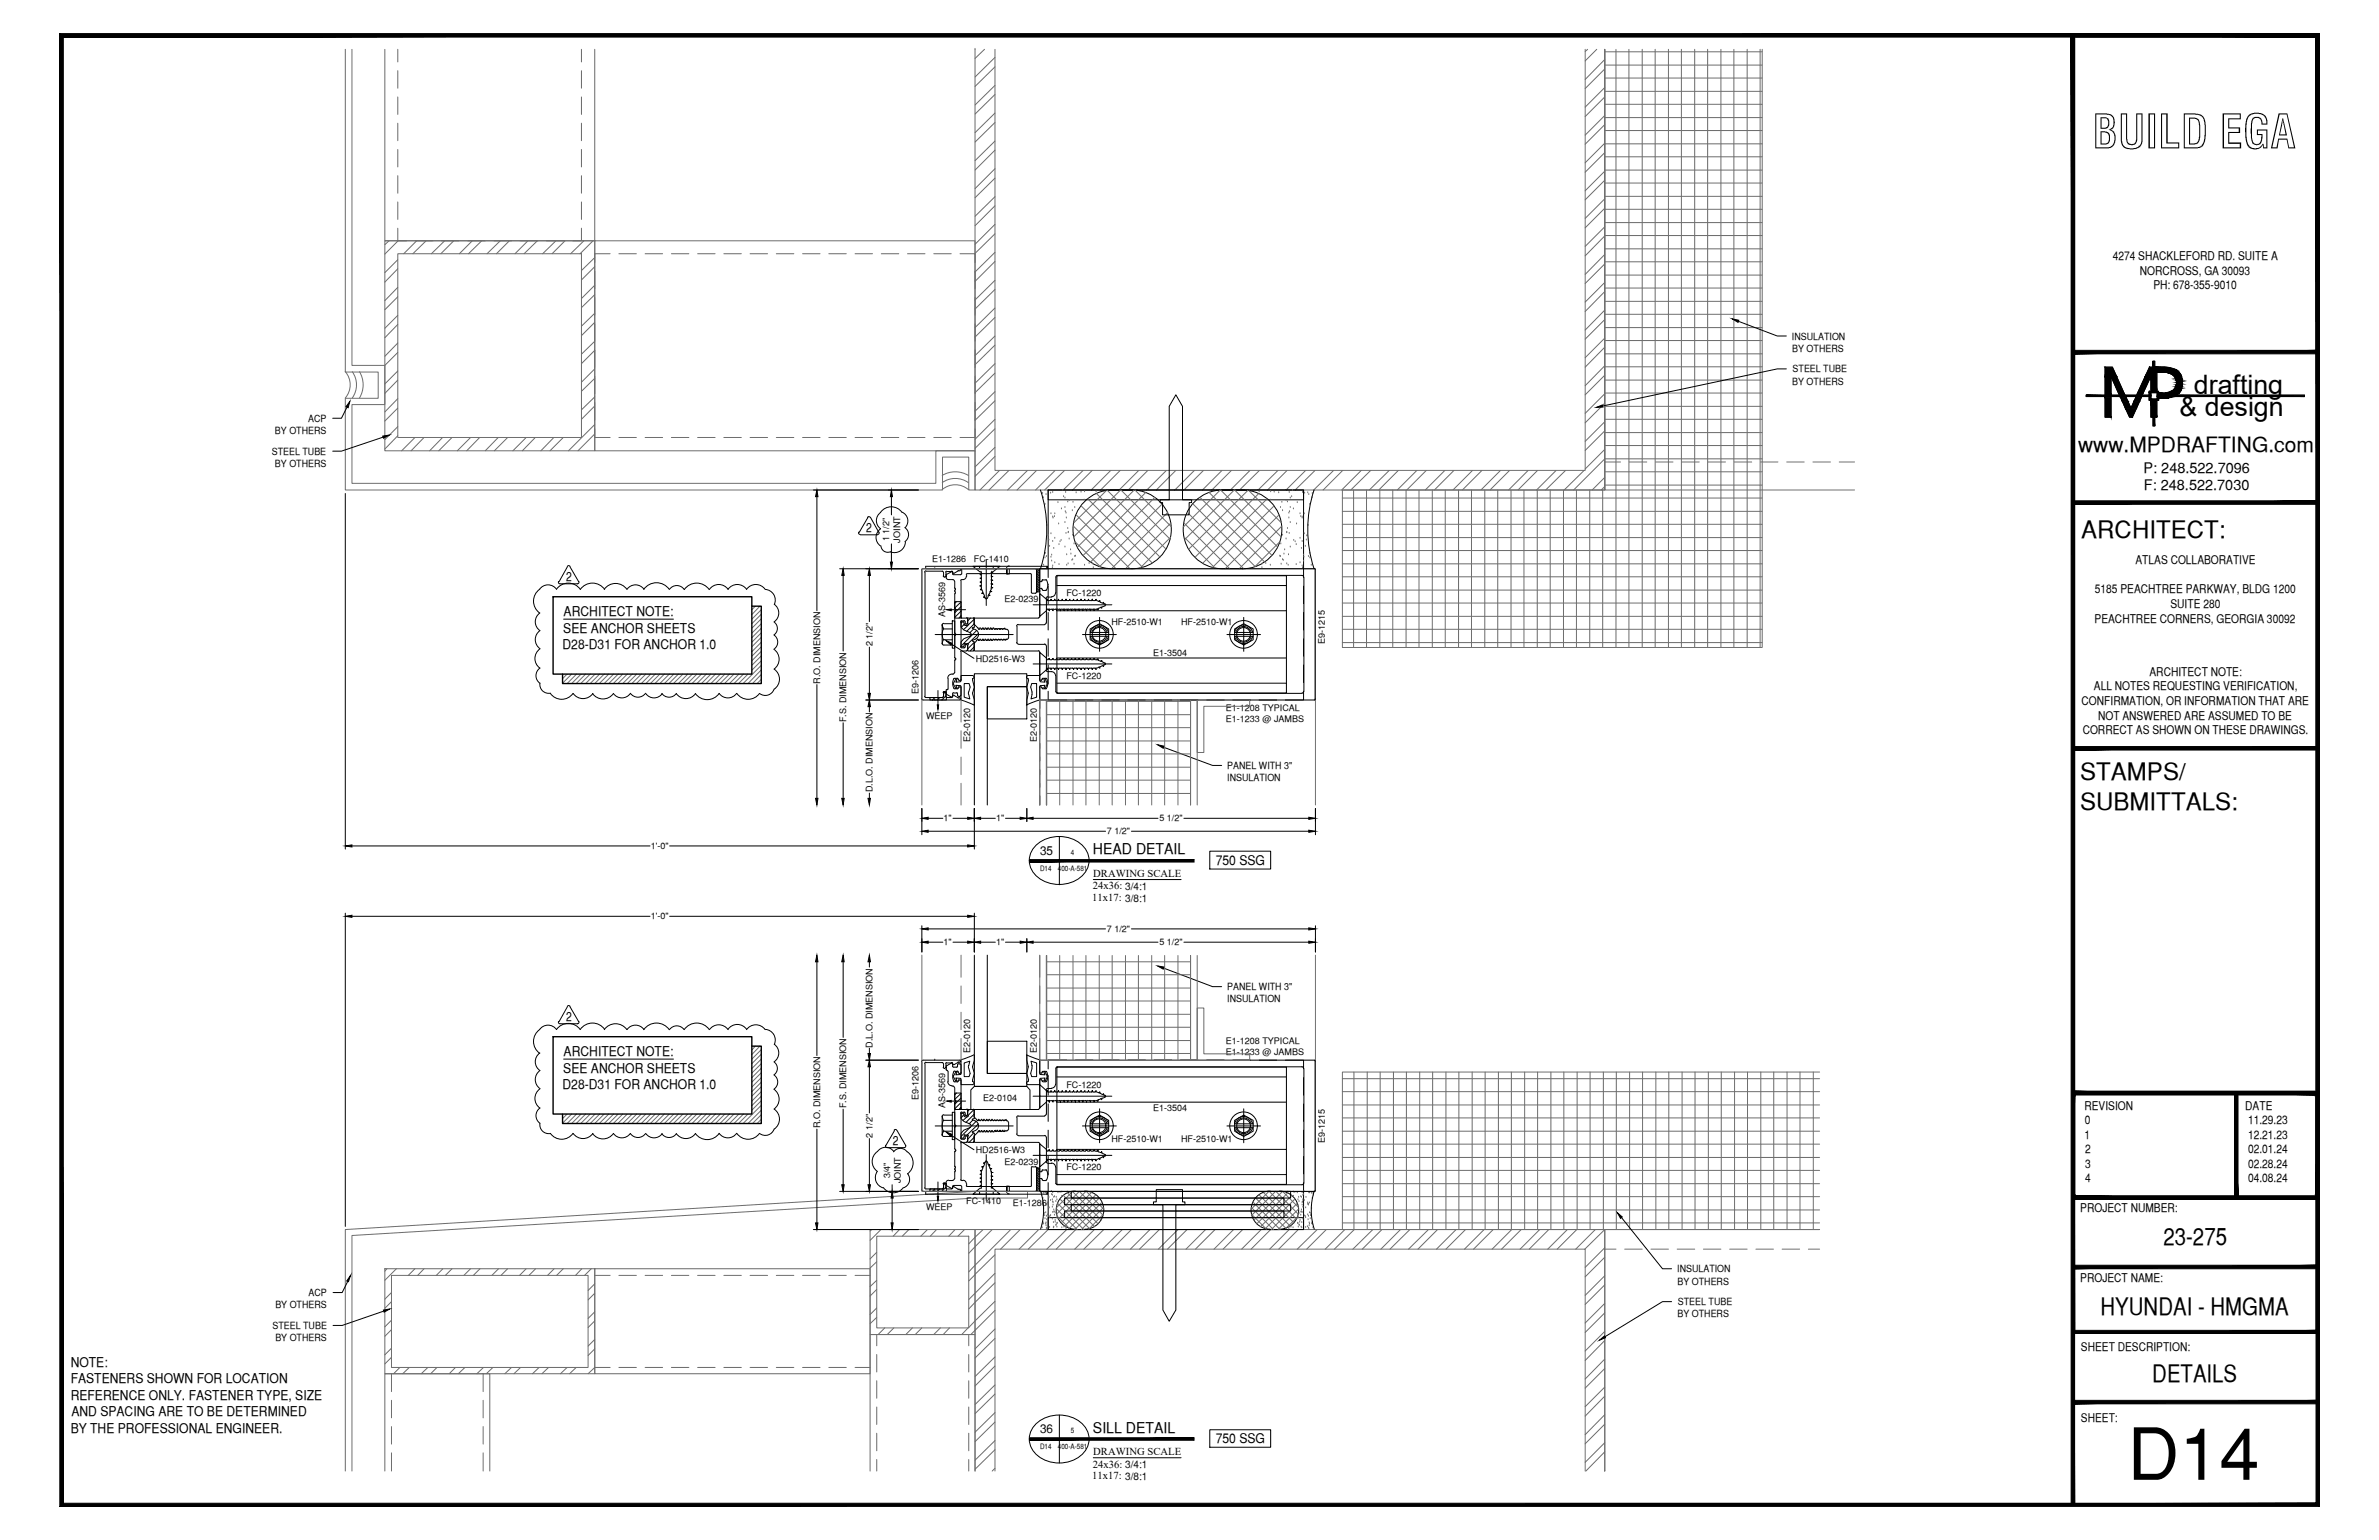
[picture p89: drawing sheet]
<svg xmlns="http://www.w3.org/2000/svg" width="432mm" height="279mm" viewBox="0 0 432 279" stroke-linecap="round" stroke-linejoin="round" font-family="sans-serif">
<defs><g id="words">
<text font-size="13.1" x="386.1" y="268.5">D14</text>
<text font-size="8.5" x="379.8" y="26.9">BUILD EGA</text>
<g font-size="4.9">
<text x="398.2" y="71.5">drafting</text>
<text x="395.6" y="75.5">&amp; design</text>
</g>
<g font-size="4.4">
<text x="377.8" y="97.5">ARCHITECT:</text>
<text x="377.6" y="141.5">STAMPS/</text>
<text x="377.6" y="146.9">SUBMITTALS:</text>
<text x="392.7" y="225.8">23-275</text>
<text x="381.3" y="238.5">HYUNDAI - HMGMA</text>
<text x="390.7" y="250.7">DETAILS</text>
</g>
<text font-size="3.8" x="377.2" y="82">www.MPDRAFTING.com</text>
<g font-size="2.7">
<text x="198.4" y="155">HEAD DETAIL</text>
<text x="198.4" y="259.9">SILL DETAIL</text>
</g>
<g font-size="2.6">
<text x="389.1" y="85.8">P: 248.522.7096</text>
<text x="389.1" y="89">F: 248.522.7030</text>
</g>
<g font-size="2.4">
<text x="102.3" y="111.8">ARCHITECT NOTE:</text>
<text x="102.1" y="117.8">D28-D31 FOR ANCHOR 1.0</text>
<text x="102.2" y="114.8">SEE ANCHOR SHEETS</text>
<text x="220.7" y="157">750 SSG</text>
<text x="102.3" y="191.6">ARCHITECT NOTE:</text>
<text x="102.1" y="197.6">D28-D31 FOR ANCHOR 1.0</text>
<text x="102.2" y="194.6">SEE ANCHOR SHEETS</text>
<text x="12.8" y="248">NOTE:</text>
<text x="12.8" y="251">FASTENERS SHOWN FOR LOCATION</text>
<text x="12.8" y="253.9">REFERENCE ONLY. FASTENER TYPE, SIZE</text>
<text x="13" y="257">AND SPACING ARE TO BE DETERMINED</text>
<text x="12.8" y="260">BY THE PROFESSIONAL ENGINEER.</text>
<text x="220.7" y="261.9">750 SSG</text>
</g>
<g font-size="2.3">
<text x="157.2" y="96.5">2</text>
<text x="102.7" y="105.4">2</text>
<text x="102.7" y="185.2">2</text>
<text x="162.1" y="207.7">2</text>
</g>
<g font-size="2.2">
<text x="383.5" y="47.1">4274 SHACKLEFORD RD. SUITE A</text>
<text x="388.4" y="49.8">NORCROSS, GA 30093</text>
<text x="390.8" y="52.5">PH: 678-355-9010</text>
<text x="380.2" y="107.6">5185 PEACHTREE PARKWAY, BLDG 1200</text>
<text x="387.6" y="102.3">ATLAS COLLABORATIVE</text>
<text x="380.2" y="113">PEACHTREE CORNERS, GEORGIA 30092</text>
<text x="394" y="110.3">SUITE 280</text>
<text x="380" y="125.2">ALL NOTES REQUESTING VERIFICATION,</text>
<text x="390.1" y="122.6">ARCHITECT NOTE:</text>
<text x="377.8" y="127.9">CONFIRMATION, OR INFORMATION THAT ARE</text>
<text x="380.8" y="130.6">NOT ANSWERED ARE ASSUMED TO BE</text>
<text x="378" y="133.2">CORRECT AS SHOWN ON THESE DRAWINGS.</text>
<text x="188.8" y="155.1">35</text>
<text x="378.3" y="201.3">REVISION</text>
<text x="378.4" y="204">0</text>
<text x="407.5" y="201.3">DATE</text>
<text x="408" y="204">11.29.23</text>
<text x="378.3" y="206.6">1</text>
<text x="378.5" y="209.2">2</text>
<text x="408" y="206.6">12.21.23</text>
<text x="408" y="209.2">02.01.24</text>
<text x="378.5" y="211.9">3</text>
<text x="378.5" y="214.5">4</text>
<text x="408" y="211.9">02.28.24</text>
<text x="408" y="214.5">04.08.24</text>
<text x="377.6" y="219.9">PROJECT NUMBER:</text>
<text x="377.6" y="232.5">PROJECT NAME:</text>
<text x="377.7" y="245.2">SHEET DESCRIPTION:</text>
<text x="377.7" y="257.9">SHEET:</text>
<text x="188.8" y="260">36</text>
</g>
<g font-size="1.9">
<text x="198.4" y="161.3">24x36: 3/4:1</text>
<text x="198.4" y="159.1">DRAWING SCALE</text>
<text x="198.2" y="163.5">11x17: 3/8:1</text>
<text x="198.2" y="268.4">11x17: 3/8:1</text>
<text x="198.4" y="266.3">24x36: 3/4:1</text>
<text x="198.4" y="264">DRAWING SCALE</text>
</g>
<g font-size="1.8">
<text x="325.2" y="61.6">INSULATION</text>
<text x="325.3" y="63.8">BY OTHERS</text>
<text x="325.3" y="69.8">BY OTHERS</text>
<text x="325.4" y="67.6">STEEL TUBE</text>
<text x="55.9" y="76.6">ACP</text>
<text x="49.3" y="82.5">STEEL TUBE</text>
<text x="49.9" y="78.7">BY OTHERS</text>
<text x="49.9" y="84.7">BY OTHERS</text>
<text x="222.8" y="139.5">PANEL WITH 3&quot;</text>
<text x="222.8" y="141.7">INSULATION</text>
<text x="222.8" y="179.6">PANEL WITH 3&quot;</text>
<text x="222.8" y="181.8">INSULATION</text>
<text x="304.4" y="230.8">INSULATION</text>
<text x="304.5" y="233">BY OTHERS</text>
<text x="50" y="237.4">BY OTHERS</text>
<text x="56" y="235.1">ACP</text>
<text x="304.5" y="239">BY OTHERS</text>
<text x="304.5" y="236.8">STEEL TUBE</text>
<text x="49.5" y="241.1">STEEL TUBE</text>
<text x="50" y="243.3">BY OTHERS</text>
</g>
<g font-size="1.6">
<text x="161.4" y="98.2" transform="rotate(-90 161.4 98.2)">1 1/2&quot;</text>
<text x="163.4" y="98.4" transform="rotate(-90 163.4 98.4)">JOINT</text>
<text x="169.2" y="102">E1-1286</text>
<text x="176.8" y="102">FC-1410</text>
<text x="171.6" y="111.9" transform="rotate(-90 171.6 111.9)">AS-3569</text>
<text x="182.3" y="109.2">E2-0239</text>
<text x="193.5" y="108.2">FC-1220</text>
<text x="201.7" y="113.3">HF-2510-W1</text>
<text x="214.4" y="113.3">HF-2510-W1</text>
<text x="158.4" y="117.2" transform="rotate(-90 158.4 117.2)">2 1/2&quot;</text>
<text x="209.3" y="118.9">E1-3504</text>
<text x="240.5" y="116.9" transform="rotate(-90 240.5 116.9)">E9-1215</text>
<text x="148.8" y="124" transform="rotate(-90 148.8 124)">R.O. DIMENSION</text>
<text x="166.7" y="126" transform="rotate(-90 166.7 126)">E9-1206</text>
<text x="177.1" y="120">HD2516-W3</text>
<text x="193.5" y="123.2">FC-1220</text>
<text x="153.6" y="131" transform="rotate(-90 153.6 131)">F.S. DIMENSION</text>
<text x="168.1" y="130.4">WEEP</text>
<text x="222.5" y="129">E1-1208 TYPICAL</text>
<text x="222.5" y="131">E1-1233 @ JAMBS</text>
<text x="176.1" y="134.6" transform="rotate(-90 176.1 134.6)">E2-0120</text>
<text x="188.2" y="134.6" transform="rotate(-90 188.2 134.6)">E2-0120</text>
<text x="158.4" y="143.8" transform="rotate(-90 158.4 143.8)">D.L.O. DIMENSION</text>
<text x="171.3" y="149">1&quot;</text>
<text x="180.8" y="149">1&quot;</text>
<text x="210.4" y="149">5 1/2&quot;</text>
<text x="118.1" y="154.1">1'-0&quot;</text>
<text x="200.9" y="151.4">7 1/2&quot;</text>
<text x="118.1" y="166.8">1'-0&quot;</text>
<text x="171.3" y="171.5">1&quot;</text>
<text x="180.8" y="171.5">1&quot;</text>
<text x="200.9" y="169.1">7 1/2&quot;</text>
<text x="210.4" y="171.5">5 1/2&quot;</text>
<text x="158.4" y="190.1" transform="rotate(-90 158.4 190.1)">D.L.O. DIMENSION</text>
<text x="176.1" y="191.1" transform="rotate(-90 176.1 191.1)">E2-0120</text>
<text x="188.2" y="191.1" transform="rotate(-90 188.2 191.1)">E2-0120</text>
<text x="222.5" y="189.4">E1-1208 TYPICAL</text>
<text x="222.5" y="191.3">E1-1233 @ JAMBS</text>
<text x="193.5" y="197.4">FC-1220</text>
<text x="153.6" y="201.1" transform="rotate(-90 153.6 201.1)">F.S. DIMENSION</text>
<text x="166.7" y="199.6" transform="rotate(-90 166.7 199.6)">E9-1206</text>
<text x="171.6" y="201" transform="rotate(-90 171.6 201)">AS-3569</text>
<text x="178.4" y="199.8">E2-0104</text>
<text x="209.3" y="201.5">E1-3504</text>
<text x="148.8" y="204.7" transform="rotate(-90 148.8 204.7)">R.O. DIMENSION</text>
<text x="158.4" y="206.4" transform="rotate(-90 158.4 206.4)">2 1/2&quot;</text>
<text x="177.1" y="209.2">HD2516-W3</text>
<text x="201.7" y="207.1">HF-2510-W1</text>
<text x="214.4" y="207.1">HF-2510-W1</text>
<text x="240.5" y="207.3" transform="rotate(-90 240.5 207.3)">E9-1215</text>
<text x="161.5" y="213.7" transform="rotate(-90 161.5 213.7)">3/4&quot;</text>
<text x="163.5" y="214.7" transform="rotate(-90 163.5 214.7)">JOINT</text>
<text x="182.3" y="211.4">E2-0239</text>
<text x="193.5" y="212.3">FC-1220</text>
<text x="168.1" y="219.6">WEEP</text>
<text x="175.4" y="218.5">FC-1410</text>
<text x="183.8" y="218.8">E1-1286</text>
</g>
<g font-size="1.3">
<text x="194.4" y="155.1">4</text>
<text x="188.8" y="158.1">D14</text>
<text x="192" y="158.1">400-A-581</text>
<text x="188.8" y="263">D14</text>
<text x="192" y="263">400-A-581</text>
<text x="194.4" y="260">5</text>
</g>
</g></defs>
<!-- layer: SURROUNDING CONDITIONS -->
<g fill="none" stroke="#6c6c6c" stroke-width=".18">
<path d="M62.7 9v58.5h5.9v4.8h-5.9v16.6h108.4v-6h4.7v6h1.2v-7.1h-7.1v5.9h-106v-14.3h5.9v-7.1h-5.9v-57.3M69.8 9v34.7h38.1v-34.7M72.2 9v2.2M72.2 12.8v3.2M72.2 17.6v3.2M105.5 9v2.2M105.5 12.8v3.2M105.5 17.6v3.2M177 9h.1M177 9v79.9h114.3v-79.9M178.7 9l-1.7 1.6M180.6 9v76.3h107.1v-76.3"/>
<path d="M180.6 10.4l-3.6 3.6M180.6 15.5l-3.6 3.5M180.6 12.1l-3.6 3.6M180.6 17.1l-3.6 3.6M288.2 9l-.5 .3M289.8 9l-2.1 2M291.3 9v79.9h-47.7v28.6h76.2v-108.5M291.3 9v79.9h45.3M291.3 18.9h28.5M291.3 16.6h28.5M291.3 14.2h28.5M291.3 11.8h28.5"/>
<path d="M291.3 9.4h28.5M291.3 10.8l-3.6 3.6M291.3 15.9l-3.6 3.5M291.3 12.5l-3.6 3.6M291.3 17.6l-3.6 3.5M293.3 9v108.5M295.7 9v108.5M298.1 9v108.5M300.4 9v108.5M302.8 9v108.5M305.2 9v108.5M307.6 9v108.5"/>
<path d="M309.9 9v108.5M312.4 9v108.5M314.7 9v108.5M317.1 9v108.5M319.5 9v108.5M72.2 22.4v3.1M72.2 27.1v3.2M72.2 31.9v3.2M72.2 36.6v3.2M105.5 22.4v3.1M105.5 27.1v3.2M105.5 31.9v3.2"/>
<path d="M105.5 36.6v3.2M180.6 20.5l-3.6 3.6M180.6 25.6l-3.6 3.5M180.6 30.6l-3.6 3.6M180.6 35.7l-3.6 3.5M180.6 22.2l-3.6 3.6M180.6 27.2l-3.6 3.7M180.6 32.3l-3.6 3.6M180.6 37.3l-3.6 3.7M291.3 38h28.5M291.3 35.6h28.5M291.3 33.2h28.5"/>
<path d="M291.3 30.9h28.5M291.3 28.4h28.5M291.3 26.1h28.5M291.3 23.7h28.5M291.3 21.3h28.5M291.3 21l-3.6 3.5M291.3 26l-3.6 3.5M291.3 31.1l-3.6 3.5M291.3 36.1l-3.6 3.5M291.3 22.6l-3.6 3.6M291.3 27.7l-3.6 3.5M291.3 32.7l-3.6 3.6"/>
<path d="M291.3 37.8l-3.6 3.5M69.8 43.7h38.1v38.1h-38.1zM70.6 43.7l-.8 .7M72.2 41.4v2.3h1.6M72.2 46h33.3v33.4h-33.3zM72.2 47.1l-2.4 2.4M72.2 52.1l-2.4 2.4M72.2 57.2l-2.4 2.4M72.2 48.8l-2.4 2.4M72.2 53.8l-2.4 2.4M72.2 58.9l-2.4 2.4M72.3 43.7l-2.5 2.4"/>
<path d="M75.4 43.7h3.1M75.6 43.7l-2.3 2.3M77.3 43.7l-2.4 2.3M80.1 43.7h3.2M80.7 43.7l-2.4 2.3M82.4 43.7l-2.4 2.3M84.9 43.7h3.2M85.7 43.7l-2.3 2.3M87.4 43.7l-2.4 2.3M89.7 43.7h3.1M90.8 43.7l-2.4 2.3M92.5 43.7l-2.4 2.3"/>
<path d="M94.4 43.7h3.2M95.8 43.7l-2.3 2.3M97.5 43.7l-2.4 2.3M99.2 43.7h3.2M100.9 43.7l-2.4 2.3M102.6 43.7l-2.4 2.3M105.5 41.4v2.3h-1.6M106 43.7l-2.4 2.3M107.6 43.7l-2.3 2.3M107.9 43.7h69.1v38.1h-69.1zM107.9 49.2v3.2M107.9 54v3.1"/>
<path d="M107.9 58.7v3.2l-2.4 2.4M107.9 46.7l-2.4 2.4M107.9 51.8l-2.4 2.4M107.9 56.8l-2.4 2.4M107.9 48.4l-2.4 2.4M107.9 53.5l-2.4 2.3M107.9 58.5l-2.4 2.4M110.7 46h-2.8v1.6M112.3 46h3.2M117.1 46h3.2M121.9 46h3.1M126.6 46h3.2"/>
<path d="M131.4 46h3.2M136.1 46h3.2M140.9 46h3.2M145.7 46h3.1M150.4 46h3.2M155.2 46h3.2M160 46h3.1M164.7 46h3.2M169.5 46h3.2M174.2 46h2.8v1.6M177 49.2v3.2M177 54v3.1"/>
<path d="M177 58.7v3.2M180.6 40.7l-3.6 3.6M180.6 45.8l-3.6 3.5M180.6 50.9l-3.6 3.5M180.6 55.9l-3.6 3.5M180.6 42.4l-3.6 3.6M180.6 47.4l-3.6 3.7M180.6 52.5l-3.6 3.6M180.6 57.6l-3.6 3.6M291.3 59.4h28.5M291.3 57h28.5M291.3 54.7h28.5"/>
<path d="M291.3 52.3h28.5M291.3 49.9h28.5M291.3 47.5h28.5M291.3 45.1h28.5M291.3 42.7h28.5M291.3 40.4h28.5M291.3 41.1l-3.6 3.6M291.3 46.2l-3.6 3.6M291.3 51.2l-3.6 3.6M291.3 56.3l-3.6 3.6M291.3 42.8l-3.6 3.6M291.3 47.9l-3.6 3.5"/>
<path d="M291.3 52.9l-3.6 3.6M291.3 58l-3.6 3.5M62.7 67.4a3.7 3.7 0 0 1 0 4.8M64 67.4a4.1 4.1 0 0 1 0 4.8M65.3 67.4a4.6 4.6 0 0 1 0 4.8M72.2 62.2l-2.4 2.4M72.2 67.3l-2.4 2.4M72.2 72.3l-2.4 2.4M72.2 77.4l-2.4 2.4M72.2 63.9l-2.4 2.4M72.2 69l-2.4 2.4M72.2 74l-2.4 2.4"/>
<path d="M72.2 79.1l-2.4 2.4M75.3 79.4l-2.4 2.4M77 79.4l-2.4 2.4M80.3 79.4l-2.3 2.4M82 79.4l-2.4 2.4M85.4 79.4l-2.4 2.4M87.1 79.4l-2.4 2.4M90.4 79.4l-2.3 2.4M92.1 79.4l-2.4 2.4M95.5 79.4l-2.4 2.4M97.2 79.4l-2.4 2.4M100.5 79.4l-2.3 2.4"/>
<path d="M102.2 79.4l-2.4 2.4M107.9 77.8v1.6h2.8M107.9 63.5v3.2M107.9 68.3v3.1M107.9 73v3.2M107.9 66.9l-2.4 2.4M107.9 72l-2.4 2.4M107.9 77l-4.7 4.8M107.9 63.6l-2.4 2.4M107.9 68.6l-2.4 2.4M107.9 73.7l-2.4 2.4M107.9 78.7l-3 3.1"/>
<path d="M112.3 79.4h3.2M117.1 79.4h3.2M121.9 79.4h3.1M126.6 79.4h3.2M131.4 79.4h3.2M136.1 79.4h3.2M140.9 79.4h3.2M145.7 79.4h3.1M150.4 79.4h3.2M155.2 79.4h3.2M160 79.4h3.1M164.7 79.4h3.2"/>
<path d="M169.5 79.4h3.2M177 77.8v1.6h-2.8M177 63.5v3.2M177 68.3v3.1M177 73v3.2M180.6 61l-3.6 3.5M180.6 66l-3.6 3.5M180.6 71.1l-3.6 3.5M180.6 76.1l-3.6 3.6M180.6 62.6l-3.6 3.6M180.6 67.7l-3.6 3.5M180.6 72.7l-3.6 3.6"/>
<path d="M180.6 77.8l-3.6 3.5M291.3 78.5h28.5M291.3 76.1h28.5M291.3 73.7h28.5M291.3 71.3h28.5M291.3 69h28.5M291.3 66.5h28.5M291.3 64.2h28.5M291.3 61.8h28.5M291.3 61.3l-3.6 3.6M291.3 66.4l-3.6 3.6M291.3 71.4l-3.6 3.6"/>
<path d="M291.3 76.5l-3.6 3.6M291.3 63l-3.6 3.6M291.3 68.1l-3.6 3.5M291.3 73.2l-3.6 3.5M291.3 78.2l-3.6 3.5M171 88.8a3.7 3.7 0 0 1 4.8 0M171 86.3a4.6 4.6 0 0 1 4.8 0M171 87.6a4.1 4.1 0 0 1 4.8 0M180.6 81.2l-3.6 3.5M180.6 82.8l-3.6 3.6M181.4 85.3l-3.5 3.6M183.1 85.3l-3.6 3.6"/>
<path d="M186.5 85.3l-3.6 3.6M188.2 85.3l-3.6 3.6M191.5 85.3l-3.5 3.6M193.2 85.3l-3.6 3.6M196.6 85.3l-3.6 3.6M198.2 85.3l-3.5 3.6M201.6 85.3l-3.5 3.6M203.3 85.3l-3.5 3.6M206.7 85.3l-3.6 3.6M208.3 85.3l-3.5 3.6M211.7 85.3l-3.5 3.6M213.4 85.3l-3.5 3.6"/>
<path d="M216.8 85.3l-3.6 3.6M218.4 85.3l-3.5 3.6M221.8 85.3l-3.6 3.6M223.5 85.3l-3.5 3.6M226.9 85.3l-3.6 3.6M228.6 85.3l-3.6 3.6M232 85.3l-3.7 3.6M233.6 85.3l-3.5 3.6M237 85.3l-3.6 3.6M238.7 85.3l-3.6 3.6M242.1 85.3l-3.7 3.6M243.6 99.9h76.2"/>
<path d="M243.6 97.5h76.2M243.6 95.1h76.2M243.6 92.8h76.2M243.6 90.4h76.2M243.7 85.3l-3.5 3.6M245.7 88.9v28.6M247.1 85.3l-3.6 3.6M248 88.9v28.6M248.8 85.3l-3.6 3.6M250.4 88.9v28.6M252.2 85.3l-3.7 3.6M252.8 88.9v28.6"/>
<path d="M253.8 85.3l-3.5 3.6M255.2 88.9v28.6M257.2 85.3l-3.6 3.6M257.6 88.9v28.6M258.9 85.3l-3.6 3.6M260 88.9v28.6M262.3 85.3l-3.6 3.6M262.3 88.9v28.6M263.9 85.3l-3.6 3.6M264.7 88.9v28.6M267.1 88.9v28.6M267.3 85.3l-3.6 3.6"/>
<path d="M269 85.3l-3.6 3.6M269.5 88.9v28.6M271.8 88.9v28.6M272.4 85.3l-3.6 3.6M274 85.3l-3.6 3.6M274.3 88.9v28.6M276.6 88.9v28.6M277.4 85.3l-3.6 3.6M279 88.9v28.6M279.1 85.3l-3.6 3.6M281.4 88.9v28.6M282.4 85.3l-3.5 3.6"/>
<path d="M283.8 88.9v28.6M284.2 85.3l-3.7 3.6M286.1 88.9v28.6M287.5 85.3l-3.6 3.6M288.5 88.9v28.6M290.9 88.9v28.6M291.3 88h28.5M291.3 85.6h28.5M291.3 80.8h28.5M291.3 81.5l-3.6 3.6M291.3 86.6l-2.3 2.3M291.3 88.3l-.7 .6"/>
<path d="M291.3 83.8h2.8M295.7 83.8h3.2M300.5 83.8h3.2M305.2 83.8h3.2M310 83.8h3.2M314.8 83.8h3.1M319.5 83.8h3.2M319.8 83.2h-28.5l-5.7 5.7M324.3 83.8h3.2M329.1 83.8h3.1M333.8 83.8h2.8M243.6 116.6h76.2"/>
<path d="M243.6 114.2h76.2M243.6 111.8h76.2M243.6 109.4h76.2M243.6 107.1h76.2M243.6 104.6h76.2M243.6 102.3h76.2M189.9 127.3h26.2M189.9 129.7h26.2M189.9 132h26.2M189.9 134.4h26.2M189.9 136.8h26.2M189.9 139.2h26.2"/>
<path d="M190 127v19M192.3 127v19M194.8 127v19M197.1 127v19M199.5 127v19M201.9 127v19M204.3 127v19M206.6 127v19M209 127v19M211.4 127v19M213.8 127v19M217.3 127h9.5v1.1h-8.3v8.4h-1.2z"/>
<path d="M188.7 146v-19h1.2v19v-19h26.2v19v-19h1.2v19M189.9 141.5h26.2M189.9 144h26.2M188.7 173.4v19h1.2v-19v19h26.2v-19v19h1.2v-19M189.9 174.5h26.2M189.9 176.8h26.2M189.9 179.3h26.2M190 173.4v19M192.3 173.4v19M194.8 173.4v19M197.1 173.4v19M199.5 173.4v19"/>
<path d="M201.9 173.4v19M204.3 173.4v19M206.6 173.4v19M209 173.4v19M211.4 173.4v19M213.8 173.4v19M189.9 181.6h26.2M189.9 184h26.2M189.9 186.4h26.2M189.9 188.8h26.2M189.9 191.1h26.2M217.3 182.9h1.2v8.3h8.3v1.2h-9.5z"/>
<path d="M243.6 198.1h86.7M243.6 195.7h86.7M245.7 194.5v28.6M248.2 194.5v28.6M250.5 194.5v28.6M252.9 194.5v28.6M255.3 194.5v28.6M257.7 194.5v28.6M260 194.5v28.6M262.4 194.5v28.6M264.8 194.5v28.6M267.2 194.5v28.6"/>
<path d="M269.6 194.5v28.6M272 194.5v28.6M274.3 194.5v28.6M276.7 194.5v28.6M279.1 194.5v28.6M281.5 194.5v28.6M283.8 194.5v28.6M286.3 194.5v28.6M288.6 194.5v28.6M291 194.5v28.6M293.4 194.5v28.6M295.8 194.5v28.6"/>
<path d="M298.1 194.5v28.6M300.5 194.5v28.6M302.9 194.5v28.6M305.3 194.5v28.6M307.7 194.5v28.6M310.1 194.5v28.6M312.4 194.5v28.6M314.8 194.5v28.6M317.2 194.5v28.6M319.6 194.5v28.6M321.9 194.5v28.6M324.4 194.5v28.6"/>
<path d="M326.7 194.5v28.6M329.1 194.5v28.6M330.3 194.5h-86.7v28.6h86.7h-39v43.8v-43.8h-114.3v43.8v-24.8h-19.1v24.8M243.6 219.5h86.7M243.6 217.1h86.7M243.6 214.8h86.7M243.6 212.3h86.7M243.6 210h86.7M243.6 207.6h86.7M243.6 205.2h86.7M243.6 202.8h86.7M243.6 200.5h86.7"/>
<path d="M69.8 230.2h38.1v19h-38.1zM70.2 230.2l-.4 .4M71.1 231.4h35.6v16.7h-35.6zM71.1 236.2l-1.3 1.2M71.1 234.5l-1.3 1.2M71.1 239.5l-1.3 1.2M71.9 230.2l-2.1 2.1M75.3 230.2l-1.2 1.2M77 230.2l-1.2 1.2M80.4 230.2l-1.2 1.2M82 230.2l-1.2 1.2M85.4 230.2l-1.2 1.2"/>
<path d="M87.1 230.2l-1.2 1.2M90.5 230.2l-1.2 1.2M92.1 230.2l-1.2 1.2M95.5 230.2l-1.2 1.2M97.2 230.2l-1.2 1.2M100.6 230.2l-1.2 1.2M102.2 230.2l-1.2 1.2M105.6 230.2l-1.1 1.2M107.3 230.2l-1.2 1.2M107.9 230.2h50v19h-50zM107.9 234.6l-1.2 1.2M107.9 232.9l-1.2 1.2"/>
<path d="M107.9 238l-1.2 1.2M107.9 239.6l-1.2 1.3M107.9 231.4h2.8M112.3 231.4h3.2M117.1 231.4h3.2M121.9 231.4h3.1M126.6 231.4h3.2M131.4 231.4h3.2M136.1 231.4h3.2M140.9 231.4h3.2M145.7 231.4h3.1M150.4 231.4h3.2"/>
<path d="M155.2 231.4h2.7M157.9 223.1h19.1v19h-19.1zM158.2 223.1l-.3 .2M159.1 224.3h16.7v16.6h-16.7zM159.1 227.2l-1.2 1.2M159.1 232.3l-1.2 1.1M159.1 237.3l-1.2 1.2M159.1 228.9l-1.2 1.2M159.1 233.9l-1.2 1.2M159.1 239l-1.2 1.2M159.9 223.1l-2 1.9M163.3 223.1l-1.2 1.2"/>
<path d="M165 223.1l-1.2 1.2M168.3 223.1l-1.2 1.2M170 223.1l-1.2 1.2M173.4 223.1l-1.2 1.2M175.1 223.1l-1.2 1.2M177 231.3l-1.2 1.1M178.4 223.1l-2.6 2.6M180.1 223.1l-4.3 4.3M180.6 231l-4.8 4.8M180.6 236.1l-4.8 4.8M180.6 232.7l-4.8 4.8M180.6 227.6l-3.6 3.6"/>
<path d="M180.6 237.7l-4.4 4.4M183.5 223.1l-7.7 7.7M185.2 223.1l-3.6 3.5M188.5 223.1l-3.5 3.5M190.2 223.1l-3.6 3.5M193.6 223.1l-3.6 3.5M195.3 223.1l-3.6 3.5M198.6 223.1l-3.5 3.5M200.3 223.1l-3.6 3.5M203.7 223.1l-3.6 3.5M205.4 223.1l-3.6 3.5M208.7 223.1l-3.5 3.5"/>
<path d="M210.4 223.1l-3.6 3.5M213.8 223.1l-3.6 3.5M215.5 223.1l-3.6 3.5M218.8 223.1l-3.5 3.5M220.5 223.1l-3.5 3.5M223.9 223.1l-3.6 3.5M225.6 223.1l-3.6 3.5M228.9 223.1l-3.5 3.5M230.6 223.1l-3.5 3.5M234 223.1l-3.6 3.5M235.6 223.1l-3.5 3.5M239.1 223.1l-3.6 3.5"/>
<path d="M240.7 223.1l-3.5 3.5M243.6 221.9h86.7M244.1 223.1l-3.6 3.5M245.8 223.1l-3.6 3.5M249.2 223.1l-3.6 3.5M250.8 223.1l-3.5 3.5M254.2 223.1l-3.6 3.5M255.9 223.1l-3.6 3.5M259.3 223.1l-3.6 3.5M260.9 223.1l-3.5 3.5M264.3 223.1l-3.6 3.5M266 223.1l-3.6 3.5"/>
<path d="M269.4 223.1l-3.6 3.5M271 223.1l-3.5 3.5M274.4 223.1l-3.6 3.5M276.1 223.1l-3.6 3.5M279.5 223.1l-3.6 3.5M281.1 223.1l-3.5 3.5M284.5 223.1l-3.6 3.5M286.2 223.1l-3.6 3.5M289.6 223.1l-3.6 3.5M291.3 226.4l-3.6 3.5M291.3 231.5l-3.6 3.5M291.3 236.5l-3.6 3.5"/>
<path d="M291.3 223.1l-3.6 3.5M291.3 228.1l-3.6 3.5M291.3 233.1l-3.6 3.6M291.3 238.2l-3.6 3.5M291.3 226.6h2M294.9 226.6h3.2M299.7 226.6h3.1M304.4 226.6h3.2M309.2 226.6h3.2M313.9 226.6h3.2M318.7 226.6h3.2M323.5 226.6h3.1"/>
<path d="M328.2 226.6h2.1M71.1 241.2l-1.3 1.2M71.1 244.6l-1.3 1.2M71.1 246.3l-1.3 1.2M71.1 249.2v3.3M71.1 254.1v3.1M71.1 258.8v3.2M72.6 248.1l-1.2 1.1M74.3 248.1l-1.2 1.1M77.7 248.1l-1.2 1.1M79.3 248.1l-1.1 1.1M82.7 248.1l-1.2 1.1"/>
<path d="M84.4 248.1l-1.2 1.1M87.7 249.2v3.3M87.7 254.1v3.1M87.7 258.8v3.2M87.8 248.1l-1.2 1.1M89.5 248.1l-1.2 1.1M92.8 248.1l-1.2 1.1M94.5 248.1l-1.2 1.1M97.9 248.1l-1.3 1.1M99.6 248.1l-1.2 1.1M102.9 248.1l-1.2 1.1M104.6 248.1l-1.2 1.1"/>
<path d="M107.9 244.7l-1.2 1.2M107.9 243l-1.2 1.2M110.7 248.1h-2.8l-1.2 1.1M112.3 248.1h3.2M117.1 248.1h3.2M121.9 248.1h3.1M126.6 248.1h3.2M131.4 248.1h3.2M136.1 248.1h3.2M140.9 248.1h3.2M145.7 248.1h3.1M150.4 248.1h3.2"/>
<path d="M155.2 248.1h2.7M159.1 242.1v2.1M159.1 245.7v3.2M159.1 250.5v3.2M159.1 255.3v3.1M160.6 240.9l-1.2 1.2M162.2 240.9l-1.2 1.2M165.6 240.9l-1.2 1.2M167.3 240.9l-1.2 1.2M170.7 240.9l-1.2 1.2M172.3 240.9l-1.1 1.2M175.7 240.9l-1.1 1.2"/>
<path d="M175.8 242.1v2.1M175.8 245.7v3.2M175.8 250.5v3.2M175.8 255.3v3.1M180.6 241.1l-3.6 3.6M180.6 246.2l-3.6 3.5M180.6 251.3l-3.6 3.5M180.6 256.3l-3.6 3.5M180.6 242.8l-3.6 3.6M180.6 247.8l-3.6 3.7M180.6 252.9l-3.6 3.6M180.6 258l-3.6 3.6"/>
<path d="M291.3 241.6l-3.6 3.5M291.3 246.6l-3.6 3.6M291.3 251.7l-3.6 3.5M291.3 256.7l-3.6 3.6M291.3 243.2l-3.6 3.6M291.3 248.3l-3.6 3.5M291.3 253.3l-3.6 3.6M291.3 258.4l-3.6 3.5M62.7 266.9v-43.8l114.3-6.9h9.5v1.2h-9.5l-113.1 6.8v42.7M69.8 266.9v-17.7h19.1v17.7M71.1 263.6v3.3M87.7 263.6v3.3"/>
<path d="M159.1 260v3.2M159.1 264.8v2.1M175.8 260v3.2M175.8 264.8v2.1M180.6 266.9v-40.3h107.1v40.3M180.6 261.4l-3.6 3.5M180.6 266.4l-.5 .5M180.6 263l-3.6 3.6M291.3 261.7l-3.6 3.6M291.3 266.8l-.1 .1M291.3 263.4l-3.5 3.5"/>
</g>
<!-- layer: NOTES -->
<g fill="#fff" stroke="#fff" stroke-width=".18">
<path d="M49.3 74.5v4.9l10.5-4.9zM49.3 79.4l10.5-4.9v4.9z"/>
<path d="M48.8 80.5v4.9l11-4.9zM48.8 85.4l11-4.9v4.9z"/>
<path d="M324.8 59.6v4.9l10.7-4.9zM324.8 64.5l10.7-4.9v4.9z"/>
<path d="M324.8 65.6v4.9l11-4.9zM324.8 70.5l11-4.9v4.9z"/>
<path d="M49.5 233.2v4.9l10.4-4.9zM49.5 238.1l10.4-4.9v4.9z"/>
<path d="M48.9 239.1v4.9l11-4.9zM48.9 244l11-4.9v4.9z"/>
<path d="M304 228.9v4.8l10.7-4.8zM304 233.7l10.7-4.8v4.8z"/>
<path d="M304 234.8v4.9l11-4.9zM304 239.7l11-4.9v4.9z"/>
<path d="M222.2 137.5v4.9l17.6-4.9zM222.2 142.4l17.6-4.9v4.9z"/>
<path d="M222.2 177.7v4.8l17.6-4.8zM222.2 182.5l17.6-4.8v4.8z"/>
</g>
<path d="M314.4 57.8l1.2 .3-.1 .4zM63.5 72.8l-.3 1.2-.4-.2zM69.5 79.1l1.2-.2-1.1 .6zM289.8 73.9l1-.4 .2 .4zM171.7 116.2l1.1 .5-.2 .3zM210.1 135.1l1.2 .3-.2 .4zM210.1 175.3l1.2 .2-.2 .3zM171.7 205.4l1.1 .4-.2 .4zM63.6 231.4l-.4 1.1-.3-.1zM69.6 237.7l1.1-.2-1 .6zM293.6 220l.8 .8-.3 .2zM290.3 243.1l.9-.7 .2 .3z" fill="#000" stroke="#000" stroke-width=".18"/>
<g fill="none" stroke="#000" stroke-width=".18">
<path d="M315.5 58.3l7.1 2.7h1.6M63 73.9l-1 2h-1.6M69.5 79.3l-7.5 2.6h-1.6M324.2 66.9h-1.6l-31.7 6.8M102.3 112.3h19.9M172.7 116.8l4.1 2.6M211.2 135.6l8.9 3.3h1.6M219.6 154.4h11v3.3h-11zM211.2 175.6l8.9 3.4h1.6M102.3 192.2h19.9M172.7 206l4.1 2.6M63.1 232.5l-1 2h-1.6"/>
<path d="M69.7 237.9l-7.6 2.6h-1.6M294.3 220.9l7.5 9.3h1.6M303.4 236.2h-1.6l-10.5 6.3M219.6 259.4h11v3.2h-11z"/>
</g>
<!-- layer: SYMBOLS -->
<g fill="#000" stroke="#000" stroke-width=".18">
<path d="M186.9 156v.4l29.8-.4zM186.9 156.4l29.8-.4v.4z"/>
<path d="M186.9 260.9v.4l29.8-.4zM186.9 261.3l29.8-.4v.4z"/>
</g>
<path d="M188.1 153.3a6.3 6.3 0 0 1 8.8 .6 3.9 3.9 0 0 1-1.9 6 6 6 0 0 1-7.8-2.3 3.7 3.7 0 0 1 .9-4.3zM192.3 151.8v8.7M188.1 258.3a6.3 6.3 0 0 1 8.8 .6 3.9 3.9 0 0 1-1.9 5.9 6 6 0 0 1-7.8-2.2 3.7 3.7 0 0 1 .9-4.3zM192.3 256.7v8.7" fill="none" stroke="#000" stroke-width=".18"/>
<!-- layer: MEDIUM_2 -->
<path d="M198.4 159.6h16M193.2 219.7h39.8v1.2h-39.8zM193.2 217.4h39.8v1.2h-39.8zM194.4 218.6h39.9v1.1h-39.9zM194.4 216.2h39.9v1.2h-39.9zM198.4 264.5h16" fill="none" stroke="#000" stroke-width=".18"/>
<!-- layer: DIM -->
<g fill="none" stroke="#000" stroke-width=".18">
<path d="M62.7 89.5v64.6M147.6 88.9h19.1M148.3 90.1v20.7M161.8 90.1v3.3M161.8 98.7v3.3M152.4 103.2h14.3M153 104.4v13.7M157.8 104.4v8.4M157.8 117.4v8.4M148.3 124.2v20.6M153 131.1v13.7M157.2 127h9.5"/>
<path d="M157.8 128.2v1M63.9 153.5h54.1M121.5 153.5h54.1M157.8 143.9v.9M167.3 146.7v4.7M168.5 148.5h2.6M168.5 150.8h32.2M173 148.5h2.6M176.8 146.7v7.4M178 148.5h2.7M182.5 148.5h2.7M186.4 146.7v2.3"/>
<path d="M187.5 148.5h22.7M205.4 150.8h32.2M214.9 148.5h22.7M238.8 146.7v4.7M62.7 165.7v56.8M63.9 166.2h54.1M121.5 166.2h54.1M148.3 174.5v17M153 174.5v13.7M157.8 174.5v1M167.3 168v4.7M168.5 170.9h2.6"/>
<path d="M168.5 168.5h32.2M173 170.9h2.6M176.8 165.7v7M178 170.9h2.7M182.5 170.9h2.7M186.4 170.3v2.4M187.5 170.9h22.7M205.4 168.5h32.2M214.9 170.9h22.7M238.8 168v4.7M157.2 192.3h9.5M157.8 190.2v.9"/>
<path d="M157.8 193.5v8.4M148.3 204.9v17M152.4 216.2h14.3M153 201.2v13.7M157.8 206.6v8.3M161.9 214.9v1.3M161.9 217.4v4.5M147.6 223.1h19.1"/>
</g>
<g fill="#000" stroke="#000" stroke-width=".18">
<path d="M148.3 88.9l.2 1.2h-.5zM161.8 88.9l.2 1.2h-.4zM153 103.2l.2 1.2h-.4zM157.8 103.2l.2 1.2h-.5zM161.6 102h.4l-.2 1.2zM157.8 127l.2 1.2h-.5zM157.5 125.8h.5l-.2 1.2zM62.7 153.5l1.2-.2v.4zM148 144.8h.5l-.2 1.2zM152.8 144.8h.4l-.2 1.2zM157.5 144.8h.5l-.2 1.2zM167.3 148.5l1.2-.2v.4z"/>
<path d="M167.3 150.8l1.2-.2v.4zM175.6 153.3l1.2 .2-1.2 .2zM175.6 148.3l1.2 .2-1.2 .2zM176.8 148.5l1.2-.2v.4zM185.2 148.3l1.2 .2-1.2 .2zM186.4 148.5l1.1-.2v.4zM237.6 148.3l1.2 .2-1.2 .2zM237.6 150.6l1.2 .2-1.2 .2zM62.7 166.2l1.2-.1v.3zM148.3 173.3l.2 1.2h-.5zM153 173.3l.2 1.2h-.4zM157.8 173.3l.2 1.2h-.5z"/>
<path d="M167.3 170.9l1.2-.1v.3zM167.3 168.5l1.2-.2v.4zM175.6 166.1l1.2 .1-1.2 .2zM175.6 170.8l1.2 .1-1.2 .2zM176.8 170.9l1.2-.1v.3zM185.2 170.8l1.2 .1-1.2 .2zM186.4 170.9l1.1-.1v.3zM237.6 170.8l1.2 .1-1.2 .2zM237.6 168.3l1.2 .2-1.2 .2zM157.5 191.1h.5l-.2 1.2zM157.8 192.3l.2 1.2h-.5zM152.8 214.9h.4l-.2 1.3z"/>
<path d="M157.5 214.9h.5l-.2 1.3zM161.9 216.2l.2 1.2h-.4zM148 221.9h.5l-.2 1.2zM161.7 221.9h.4l-.2 1.2z"/>
</g>
<!-- layer: COMPONENTS -->
<g fill="none" stroke="#000" stroke-width=".18">
<path d="M167.3 103.5v23.2M167.5 103.2l-.2 .3M167.6 103.2h6.6M167.9 103.8v22.6M168.1 103.6l-.3 .2M168.1 103.6h3M169.7 103.2h.1M171 103.6l.2 .2M171.2 104.5l.2 .1M171.3 103.8v.7M171.4 104.7h.1M171.6 104.5l-.1 .1"/>
<path d="M171.7 103.8v.7M171.8 103.6l-.2 .2M171.8 103.7h1M172.8 103.6l.1 .2M173.9 103.6l-.8 .4-.2-.2M174 103.5h-.1M174 103.6h.2M174.2 103.2l.2 .1-.2 .2M176.8 118h.1M176.8 112.2v1M176.8 116.8v1.2M176.8 113.2v.1"/>
<path d="M176.8 116.7h.1M176.8 113.3l.7 .6M176.9 112.1l-.1 .1M176.9 112.1h11.6M176.9 118.1h11.6M177.2 116.3l-.4 .4M177.3 116.2h-.1M177.4 116h.1M177.4 116l-.1 .2M177.5 113.9h.1M177.5 114l.1 .2M177.5 116l.1 .2"/>
<path d="M177.6 116.2h.1M177.6 114.1h.2M177.8 114h.2M177.8 116h.2M177.9 114l-.1 .2M177.9 116l-.1 .2M178 116l.1 .2M178.1 114v.2M178.1 114.1h.1M178.1 116.2h.1M178.3 116h.2M178.4 116l-.2 .2"/>
<path d="M178.5 114l-.1-.1-.2 .3M178.5 114l.1 .2M178.5 116l.1 .2M178.5 116.2h.2M178.6 114.1h.1M178.8 114h.1M178.8 116h.1M178.8 114v.2M178.8 116v.2M178.9 116l.2 .2M179 114l.1 .2M179 114.1h.2"/>
<path d="M179 116.2h.2M179.3 116h.1M179.3 116l-.1 .2M179.4 114l-.1-.1-.1 .3M179.5 116v.2M179.5 114v.2M179.5 116.2h.1M179.5 114.1h.2M179.7 116h.2M179.7 114h.2M179.8 116l-.1 .2M179.8 114l-.1 .2"/>
<path d="M179.9 116l.1 .2M180 114v.2M180 116.2h.1M180 114.1h.1M180.2 116h.2M180.3 116l-.2 .2M180.4 114l-.1-.1-.2 .3M180.4 116.1h.1M180.4 114l.1 .2M180.5 114.1l.2 .1M180.5 116.1h.1M180.6 116v.1"/>
<path d="M180.7 116h.1M180.7 114l-.1 .1M180.7 116v.1M180.7 114h.1M180.8 114l.1 .1M180.9 116.1h.1M180.9 114.1l.2 .1M181 116.1h.1M181 114.1v.1M181.2 116l-.1 .1M181.2 116h.1M181.2 114l-.1 .1"/>
<path d="M181.2 116v.1M181.2 114h.2M181.3 114l.1 .1M181.4 116.1h.1M181.4 114.2h.2M181.5 116.1h.1M181.6 116l-.1 .1M181.6 116h.2M181.6 114v.1M181.7 116v.1M181.7 114h.1M181.8 114l.1 .1"/>
<path d="M181.9 116.1h.1M181.9 114.1l.2 .1M181.9 116.1h.2M181.9 114.1v.1M182.1 116l-.1 .1M182.1 116h.2M182.1 114v.1M182.2 116l-.1 .1M182.2 114h.1M182.3 114l.2 .1M182.3 116.1h.1M182.4 114.1h.1"/>
<path d="M182.4 116.1h.1M182.5 114.2h.3M182.5 116v.1M182.6 116.1h.1M182.7 116l-.1 .1M182.7 116h.1M182.7 114.2l.3 .3M183 115.7l-.3 .3M183.1 114.5v1.3M184.5 116.6l.3 .2M184.6 113.6v3M184.8 113.3l-.3 .3"/>
<path d="M184.8 113.3h4.8M184.8 116.9h4.8M188.5 118l.2 .2M188.7 111.9l-.2 .2M188.7 105.3v.2h.3M188.7 109.7h.1M188.7 103.3v2M188.7 107v5M188.7 118.2v5M189 106.7l.1 .1M189 106.7l-.3 .1v.2M189.1 105.4l-.1 .1"/>
<path d="M189.2 106.9v.1M189.2 107l.1 .1M189.3 105.2l-.1 .2M189.3 107.1h.6M189.3 105.2h.6M189.6 116.8l.3 .3M189.8 105.2h.1M189.9 113l-.3 .3M189.9 107l-.1 .1M189.9 108.6v4.4M189.9 117.2v4.4M189.9 105.2a1.81 1.81 0 0 1 0 1.8"/>
<path d="M190.2 108.3l-.3 .3M190.2 108.3h.7M190.2 106.2h.1M191.6 107.5a.73 .73 0 0 1-.8 .8M191.6 104.7v2.9M236.3 104.4l.3 .3M236.3 104.4h-44.4l-.3 .3M236.7 104.7v20.8M238.5 103.1l.2 .2M238.6 103.2h-49.8l-.1 .1M238.7 103.3v23.6M167.3 126.7l.2 .3"/>
<path d="M167.6 127h6.6M167.8 126.3l.3 .3h3M169.7 127h.1M171.2 126.4l-.2 .2M171.3 125.7v.7M171.4 125.5l-.2 .1M171.4 125.5h.1M171.5 125.5l.1 .1M171.6 126.3l.2 .2M171.7 125.7v.7M171.8 126.6h1M172.9 126.3l-.1 .2"/>
<path d="M173.1 126.1h-.1l-.1 .3M173.2 126.2l.7 .4M173.9 126.6h.3M174.2 126.6l.2 .2-.2 .1M188.7 123.2l.2 .2M188.7 126.8l.1 .1M188.7 120.5h.1M188.7 124.8v2.1M188.8 127h49.8M188.9 124.6l-.2 .2M188.9 124.7h.1M188.9 123.4h.1"/>
<path d="M189 124.7h.1M189.1 123.3l-.1 .1M189.2 123.2v.1M189.2 124.8v.1M189.2 124.9l.1 .1M189.3 123.1l-.1 .1M189.3 123.1h.6M189.9 121.6l.1 .2 .9 .1M189.9 124.9l-.6 .1M189.9 123.1a1.81 1.81 0 0 1 0 1.8M190.2 124.1h.1M190.8 121.9a.73 .73 0 0 1 .8 .7"/>
<path d="M191.6 122.6v2.8l.3 .3M192 125.8h44.3M236.6 125.4l-.3 .3M238.7 126.8l-.2 .2M167.3 192.7v23.1M167.5 192.3l-.2 .3M167.6 192.3h6.6M167.9 193v22.5M168.1 192.7l-.3 .2M168.1 192.8h3M169.7 192.3h.1M171 192.8l.2 .1"/>
<path d="M171.2 193.6l.2 .2M171.3 193v.7M171.4 193.9h.1M171.6 193.6l-.1 .2M171.7 193v.7M171.8 192.8l-.2 .1M171.8 192.8h1M172.8 192.8l.1 .1M173.9 192.7l-.8 .5-.2-.2M174 192.7h-.1M174 192.7h.2M174.2 192.3l.2 .2-.2 .2"/>
<path d="M188.7 194.5v.1l.3 .1M188.7 198.9h.1M188.7 192.5v2M188.7 196.2v4.9M189 195.9l.1 .1M189 195.9l-.3 .1v.1M189.1 194.6l-.1 .1M189.2 196v.2M189.2 196.1l.1 .1M189.3 194.4l-.1 .2M189.3 194.4h.6M189.3 196.3h.6"/>
<path d="M189.9 196.2h-.1M189.9 197.8v4.4M189.9 194.4a1.81 1.81 0 0 1 0 1.8M190.2 195.3h.1M190.9 197.5h-.9l-.1 .3M191.6 196.7a.73 .73 0 0 1-.8 .7M236.3 193.5l.3 .3M236.3 193.5h-44.4l-.3 .3v2.9M236.7 193.9v20.8M238.5 192.3l.2 .2M238.6 192.3h-49.8l-.1 .1M238.7 192.5v23.5"/>
<path d="M167.3 215.8l.2 .3M167.6 216.2h6.6M167.8 215.5l.3 .2h3M169.7 216.2h.1M171.2 215.6l-.2 .1M171.3 214.8v.8M171.4 214.6l-.2 .2M171.4 214.7h.1M171.5 214.6l.1 .2M171.6 215.5l.2 .1M171.7 214.8v.7M171.8 215.7h1"/>
<path d="M172.9 215.5l-.1 .1M173.1 215.3h-.1l-.1 .2M173.2 215.3l.7 .5M173.9 215.8h.3M174.2 215.8l.2 .1-.2 .2M176.8 207.1l.1 .1M176.8 201.4v1.2M176.8 206.2v.9M176.8 202.6v.1M176.8 206.1v.1M176.8 202.7l.4 .4M176.9 201.3l-.1 .1"/>
<path d="M176.9 207.3h11.6M176.9 201.3h11.6M177.2 203.1l.1 .1M177.3 203.1l.1 .2M177.4 203.3h.1M177.5 205.3l-.7 .8M177.6 203.1h.1M177.6 205.2l-.1 .2M177.6 203.2l-.1 .1M177.6 205.2h.2M177.8 205.2l.1 .2M177.8 203.2l.1 .1"/>
<path d="M177.8 205.3h.2M177.8 203.3h.2M178.1 205.2h.1M178.1 203.1h.1M178.1 205.2v.2M178.1 203.2l-.1 .1M178.2 205.2l.1 .2M178.2 203.2l.2 .1M178.3 205.3h.2M178.3 203.3h.2M178.5 203.1h.2M178.6 205.2l-.1 .2"/>
<path d="M178.6 203.2l-.1 .1M178.6 205.2h.1M178.8 205.2v.2M178.8 203.2v.1M178.8 205.3h.1M178.8 203.3h.1M179 205.2h.2M179 203.1h.2M179.1 205.2l-.1 .2M179.1 203.2l-.2 .1M179.2 205.2l.1 .2M179.2 203.2l.1 .1"/>
<path d="M179.3 205.3h.1M179.3 203.3h.1M179.5 203.1h.1M179.5 203.2v.1M179.5 205.2v.2M179.5 205.2h.2M179.7 203.2l.1 .1M179.7 205.2l.1 .2M179.7 203.3h.2M179.7 205.3h.2M180 203.1h.1M180 205.2h.1"/>
<path d="M180 203.2l-.1 .1M180 205.2v.2M180.1 203.2l.2 .1M180.1 205.2l.1 .2M180.2 205.3h.2M180.2 203.3h.2M180.4 203.3h.1M180.5 205.2l-.1 .2M180.5 205.2h.1M180.5 203.2h-.1M180.6 203.2h.1M180.6 205.2l.1 .1"/>
<path d="M180.7 205.2h.1M180.7 203.3h.1M180.7 205.3h.1M180.9 205.2l-.1 .1M180.9 203.3h-.1M180.9 205.2h.2M181 205.2h.1M181.1 203.2h.1M181.1 203.2h-.2M181.1 205.2h.1M181.1 205.2l.1 .1M181.2 205.3h.2"/>
<path d="M181.3 203.3h-.1M181.4 203.3h.1M181.4 205.2l-.1 .1M181.4 205.2h.1M181.4 205.2h.2M181.5 203.2h-.1M181.5 203.2h.1M181.6 205.2v.1M181.6 205.2h.1M181.6 203.3h.2M181.7 203.3h.1M181.7 205.3h.1"/>
<path d="M181.9 205.2l-.1 .1M181.9 203.3h-.1M181.9 205.2h.1M182 203.2h.1M182.1 203.2h-.3M182.1 205.2h.1M182.1 205.2v.1M182.2 205.3h.1M182.3 203.3h-.1M182.3 203.3h.1M182.4 205.2l-.1 .1M182.4 205.2h.1"/>
<path d="M182.4 203.2h-.1M182.5 205.2h-.1M182.5 203.2h.1M182.5 205.2h.3M182.6 203.2l.1 .1M182.6 203.3h.1M182.7 203.3h.1M182.7 203.3l.3 .3M183 204.9l-.3 .3M183.1 203.6v1.3M184.5 205.7l.3 .3M184.6 202.8v2.9"/>
<path d="M184.8 202.4l-.3 .3M184.8 206.1h4.8M184.8 202.5h4.8M188.5 207.3l.2 .1M188.7 201.1l-.2 .1M188.7 212.4v.1l.3 .1M188.7 216l.1 .1M188.7 209.6h.1M188.7 207.5v4.9M188.7 214.1v1.9M188.8 216.2h49.8M189 213.8l.1 .1"/>
<path d="M189 213.8l-.3 .1v.1M189.1 212.4l-.1 .1M189.2 213.9l.1 .2M189.2 212.3v.2M189.3 212.2l-.1 .1M189.3 212.3h.6M189.3 214.2h.6M189.6 206l.3 .3M189.8 212.2l.1 .1M189.9 210.7l.3 .3M189.9 202.2l-.3 .2M189.9 214.1h-.1"/>
<path d="M189.9 206.3v4.5M189.9 212.3a1.81 1.81 0 0 1 0 1.8M190.2 211.1h.7M190.2 213.2h.1M190.8 211a.73 .73 0 0 1 .8 .7M191.6 211.8v2.9l.3 .2h44.4M236.6 214.7l-.3 .2M238.7 216l-.2 .2"/>
</g>
<!-- layer: FASTENERS -->
<g fill="none" stroke="#000" stroke-width=".18">
<path d="M213.4 71.6l1.2 2.1v17h1.7v.5h-.5v2.2h-4.8v-2.2h-.4v-.5h1.6v-17zM190.2 88.9h46.4v1.8h-46.4zM169.7 115.1h14.2M171 116.7l.3 .3M171 113.3l.2 .8M171.3 113.1l-.3 .3v3.4l.2-.8M171.3 117h1.5M171.3 113.2h1.5M172.8 114.1h-1.6a2.19 2.19 0 0 0 0 2h1.6M172.8 112.6h.5v5h-.5zM178 104.9l.1 .1M178 106.3l.1 .4"/>
<path d="M178.1 105.7l-.2-.1 .2 .1M178.1 104.9h-.2l.2 .1M178.1 103.8h.1M178.1 103.8h-.2l-1.3-1.1h4.9l-1.3 1.1h-.2M178.1 106.3h-.2h.2M178.1 106.8l-.2 .2h.3M178.1 104.1l-.2 .2 .2 .1M178.1 106.1l-.1 .1M178.1 105l-.1 .5M178.1 104.4l-.1 .5M178.1 106.8h.1M178.1 103.8v.3"/>
<path d="M178.1 105.7v.5M178.2 107l.2 .5M178.4 107.4l-.1 .2M178.4 107.6h-.2l.3 .1M178.4 107.7l.1 .1M178.6 107.8v.5M178.6 108.3h-.1l.3 .2M178.8 108.4v.1M178.8 108.5l.2 .1M179 101.5v8.4M179.1 108.6h-.1M179.4 108.1l-.2 .5"/>
<path d="M179.4 108l-.1 .1M179.5 107.8v.1M179.6 107.9l.1 .1-.2 .1M179.7 107.4l-.2 .4M179.7 107.3l-.1 .1M179.8 107.1v.2M179.8 107.3h.2l-.2 .1M179.9 104.4l.1 .1M179.9 105.1l.1 .1M179.9 105.8v.2M179.9 106.5l.1 .1M179.9 103.8v.2"/>
<path d="M180 104v.5M180 104.7v.5M180 105.4v.5M180 106v.5M180 106.8l-.2 .4M180 106.6l-.1 .1M180 104.6l-.1 .1M180 105.3l-.1 .1M180 103.8h.1M180 103.9h.2h-.2M180 104.6h.2h-.2M180 105.2l.2 .1h-.2"/>
<path d="M180 105.9l.2 .1h-.2M180 106.6h.2l-.2 .1M187.5 109.7h14.3M189.9 108.8l.3 .2M189.9 119.5l.2 .1M190 108.8l-1.3-1.1v4.1l1.3-1.1M190 119.5l-1.3-1.1v4.2l1.3-1.2M190.1 108.8v-.1v.1M190.1 110.5l-.2 .1M190.1 110.6h.1M190.1 119.7h.1M190.2 110.5l.2 .1 .1-.1"/>
<path d="M190.2 119.6l.2-.1 .1 .1M190.2 104.8v-15.9h46.4v15.9M190.2 109h.4M190.2 106.4v3.1M190.2 111.1v3.2M190.2 115.9v3.2M190.4 110.7v.1v-.1M190.4 119.6v-.2v.2M190.6 110.6h.3M190.6 119.7h.3M190.6 109l.2-.2 .1 .2M190.8 108.8v-.1v.1"/>
<path d="M190.9 110.5l.2 .1 .1-.1M190.9 119.6l.2-.1 .1 .1M190.9 109h.4M191.1 110.7v.1v-.1M191.1 119.6v-.2v.2M191.3 110.6h.3M191.3 119.7h.3M191.4 108.8l-.2 .2M191.5 108.8v-.1v.1M191.5 108.8l.1 .2 .5-.2 .1 .2h.5M191.6 110.5l.2 .1 .1-.1M191.6 119.6l.2-.1 .1 .1"/>
<path d="M191.8 110.7v.1v-.1M191.8 119.6v-.2v.2M191.8 104.5h41.7v21.2h-41.7zM191.8 106.2h41.7M191.8 110.8h41.7M191.8 119.4h41.7M192 110.6h.3M192 119.7h.3M192.1 108.8l.1-.1v.1M192.2 110.5l.2 .1M192.4 119.5l-.2 .1M192.5 110.7v.1v-.1"/>
<path d="M192.5 119.6v-.2v.2M192.5 119.5l.1 .1M192.6 109l.2-.2 .1 .2M192.6 110.5l-.1 .1M192.7 110.6h.3M192.7 119.7h.3M192.8 108.8v-.1v.1M192.9 110.5l.2 .1 .2-.1M192.9 119.6l.2-.1 .2 .1M193 109l.5-.2 .5 .2 .1-.2 .2 .2M193.1 110.7l.1 .1v-.1M193.1 119.6l.1-.2v.2"/>
<path d="M193.3 110.6h.4M193.3 119.7h.4M193.5 108.8v-.1v.1M193.6 110.5l.2 .1 .2-.1M193.6 119.6l.2-.1 .2 .1M193.8 110.7v.1l.1-.1M193.8 119.6v-.2l.1 .2M194 110.6h.4M194 119.7h.4M194.1 108.8l.1-.1v.1M194.3 109h.4M194.3 110.5l.2 .1 .2-.1"/>
<path d="M194.3 119.6l.2-.1 .2 .1M194.5 110.7v.1l.1-.1M194.5 119.6v-.2l.1 .2M194.7 109l.1-.2 .2 .2M194.7 110.6h.3M194.7 119.7h.3M194.8 108.8l.1-.1v.1M195 110.5l.1 .1 .2-.1M195 119.6l.1-.1 .2 .1M195 109h.4M195.2 110.7v.1v-.1M195.2 119.6v-.2v.2"/>
<path d="M195.3 110.6h.4M195.3 119.7h.4M195.4 109l.1-.2 .2 .2M195.5 108.8v-.1l.1 .1M195.7 110.5l.1 .1 .2-.1M195.7 119.6l.1-.1 .2 .1M195.7 109h.3M195.8 110.7l.1 .1v-.1M195.8 119.6l.1-.2v.2M196 110.6h.4M196 119.7h.4M196.1 108.8l-.1 .2"/>
<path d="M196.2 108.8v-.1v.1M196.2 108.8l.2 .2 .5-.2 .1 .2h.4M196.4 110.5l.1 .1 .2-.1M196.4 119.6l.1-.1 .2 .1M196.5 115.1h6.1M196.5 110.7v.1l.1-.1M196.5 119.6v-.2l.1 .2M196.7 110.6h.3M196.7 119.7h.3M196.8 108.8l.1-.1v.1M197 110.5l.2 .1M197.2 119.5l-.2 .1"/>
<path d="M197.2 110.7v.1v-.1M197.2 119.6v-.2v.2M197.2 119.5l.2 .1M197.4 110.5l-.2 .1M197.4 109l.2-.2 .1 .2M197.4 110.6h.3M197.4 119.7h.3M197.5 108.8v-.1l.1 .1M197.7 110.5l.2 .1 .1-.1M197.7 119.6l.2-.1 .1 .1M197.7 109h.4M197.9 110.7v.1v-.1"/>
<path d="M197.9 114.1l1.7-.9 1.6 .9v2l-1.6 .9-1.7-.9zM197.9 119.6v-.2v.2M198.1 110.6h.3M198.1 119.7h.3M198.1 109l.1-.2 .2 .2M198.2 115.4a1.43 1.43 0 0 0 1.3 1.1 1.43 1.43 0 0 0 1.4-1.1M198.2 114.7a1.43 1.43 0 0 1 1.3-1 1.43 1.43 0 0 1 1.4 1M198.2 108.8v-.1v.1M198.4 110.5l.2 .1 .1-.1M198.4 119.6l.2-.1 .1 .1M198.4 109h.4M198.6 110.7v.1v-.1"/>
<path d="M198.6 119.6v-.2v.2M198.8 119.7h.3M198.9 108.8v-.1v.1M199 109l-.1-.2-.2 .2M199.1 110.5l.1 .1M199.1 110.5l-.3 .1M199.2 119.6l-.1 .1M199.3 119.6v-.1v.2M199.3 119.7l.1 .1M199.3 110.5v.2v-.1M199.4 119.8l.4 .2M199.6 109l-.2 .1-.3-.1"/>
<path d="M199.6 109v.2M199.6 112v6.2M199.6 109.1l.1 .1M199.7 109.3l.4 .1M199.7 110.2l.3 .1M199.8 110.2l-.5 .3M200 119.8l-.3 .1M200 119.9v.1M200 110.2v.2M200 119.9l.1 .2M200.1 110.1l-.1 .1M200.1 109.4l.2-.1v.1"/>
<path d="M200.3 109.4l.1 .1M200.4 109.5l.2 .1M200.5 109.5l.1 .1M200.6 109.8h-.1M200.6 109.9l-.5 .2M200.7 109.7v.1M201.2 114.7a1.68 1.68 0 0 0-1.7-1.3 1.68 1.68 0 0 0-1.6 1.3h3.3M201.2 115.4h-3.3a1.68 1.68 0 0 0 1.6 1.4 1.68 1.68 0 0 0 1.7-1.4M222.7 115.1h6.1M224.1 114.7a1.68 1.68 0 0 1 1.6-1.3 1.68 1.68 0 0 1 1.7 1.3M224.1 115.4a1.68 1.68 0 0 0 1.6 1.4 1.68 1.68 0 0 0 1.7-1.4M224.1 114.1l1.6-.9 1.8 .9v2l-1.8 .9-1.6-.9z"/>
<path d="M224.1 114.7h3.4M224.1 115.4h3.4M224.3 114.7a1.43 1.43 0 0 1 1.4-1 1.43 1.43 0 0 1 1.4 1M224.3 115.4a1.43 1.43 0 0 0 1.4 1.1 1.43 1.43 0 0 0 1.4-1.1M225.7 112v6.2M236.6 106.4v3.1M236.6 111.1v3.2M236.6 115.9v3.2M187.5 120.5h14.3M190.1 121.4l-.1-.1-.1 .1M190.1 121.3v.2v-.2M190.2 121.2l-.1 .2"/>
<path d="M190.2 125.4v1.6h3.4M190.2 121.2h.4M190.2 120.6v3.2M190.6 121.2l.2 .2M190.8 121.3v.2v-.2M190.9 121.2l-.1 .2M190.9 121.2h.4M191.2 121.2l.2 .2M191.5 121.3v.2v-.2M191.5 121.4l.4-.2 .2 .2M191.8 124h41.7M192.1 121.3l.1 .2v-.2"/>
<path d="M192.6 121.2l.2 .2M192.7 121.2h-.5l-.1 .2M192.8 121.3v.2v-.2M192.9 121.2l-.1 .2M193 121.2l.5 .2M193.5 121.3v.2v-.2M193.5 121.4l.5-.2 .1 .2M194.1 121.3l.1 .2v-.2M194.3 121.2l-.2 .2M194.3 121.2h.4M194.7 121.2l.1 .2M194.8 121.3l.1 .2v-.2"/>
<path d="M195 121.2l-.2 .2M195 121.2h.4M195.2 127h3.2M195.4 121.2l.1 .2M195.5 121.3v.2l.1-.2M195.7 121.2l-.2 .2M195.7 121.2h.3M196 121.2l.1 .2M196.2 121.3v.2v-.2M196.2 121.4l.5-.2 .1 .2M196.8 121.3l.1 .2v-.2M197.4 121.2l.1 .2"/>
<path d="M197.4 121.2h-.4l-.1 .2M197.5 121.3v.2l.1-.2M197.7 121.2l-.1 .2M197.7 121.2h.4M198.1 121.2l.1 .2M198.2 121.3v.2v-.2M198.4 121.2l-.2 .2M198.4 121.2h.4M198.7 121.2l.2 .3v-.2M199 121.2l-.1 .1M199.4 121l.2 .2M199.4 121.1l-.3 .1"/>
<path d="M199.6 121.1v.1M199.7 120.9l-.1 .1M200 127h3.1M200.1 120.8l.2 .1M200.1 120.1l.5 .2M200.1 120.8l-.4 .2M200.3 120.8v.1M200.4 120.6l-.1 .1M200.5 120.3l.1 .1M200.6 120.5l-.1 .1M200.6 120.6h-.2M200.7 120.4v.1"/>
<path d="M204.7 127h3.2M209.5 127h3.2M214.2 127h3.2M219 127h3.2M223.8 127h3.1M228.5 127h3.2M236.6 125.4v1.6h-3.3M236.6 120.6v3.2M187.5 198.9h14.3M189.9 198l.1 .1 .1-.1M190 198l-1.3-1.2v4.2l1.3-1.2M190.1 198v-.1v.1"/>
<path d="M190.1 198l.1 .1M190.1 199.6l-.2 .2M190.1 199.7h.1M190.2 199.6l.2 .2 .1-.2M190.2 195.5v3.2M190.2 198.1h.4M190.4 199.8v.2v-.2M190.6 199.7h.3M190.8 198l-.2 .1M190.8 198v-.1v.1M190.8 198l.1 .1M190.9 199.6l.2 .2 .1-.2"/>
<path d="M190.9 198.1h.4M191.1 199.8v.2v-.2M191.3 199.7h.3M191.4 198l-.2 .1M191.5 198v-.1v.1M191.5 198l.4 .1 .2-.1M191.6 199.6l.2 .2 .1-.2M191.8 199.8v.2v-.2M191.8 193.6h41.7v21.3h-41.7zM191.8 200h41.7M191.8 195.4h41.7M192 199.7h.3"/>
<path d="M192.1 198l.1-.1v.1M192.1 198l.1 .1h.5M192.2 199.6l.2 .2M192.5 199.8v.2v-.2M192.6 199.6l-.1 .2M192.7 199.7h.3M192.8 198l-.2 .1M192.8 198v-.1v.1M192.8 198l.1 .1M192.9 199.6l.2 .2 .2-.2M193.1 199.8l.1 .2v-.2M193.3 199.7h.4"/>
<path d="M193.5 198l-.5 .1M193.5 198v-.1v.1M193.5 198l.5 .1 .1-.1M193.6 192.3h-3.4v1.6M193.6 199.6l.2 .2 .2-.2M193.8 199.8v.2l.1-.2M194 199.7h.4M194.1 198l.1-.1v.1M194.1 198l.2 .1M194.3 198.1h.4M194.3 199.6l.2 .2 .2-.2M194.5 199.8v.2l.1-.2"/>
<path d="M194.7 199.7h.3M194.8 198l-.1 .1M194.8 198l.1-.1v.1M194.8 198l.2 .1M195 199.6l.1 .2 .2-.2M195 198.1h.4M195.2 199.8v.2v-.2M195.2 192.3h3.2M195.3 199.7h.4M195.5 198l-.1 .1M195.5 198v-.1l.1 .1M195.5 198l.2 .1"/>
<path d="M195.7 199.6l.1 .2 .2-.2M195.7 198.1h.3M195.8 199.8l.1 .2v-.2M196 199.7h.4M196.1 198l-.1 .1M196.2 198v-.1v.1M196.2 198l.5 .1 .1-.1M196.4 199.6l.1 .2 .2-.2M196.5 199.8v.2l.1-.2M196.7 199.7h.3M196.8 198l.1-.1v.1M196.9 198l.1 .1h.4"/>
<path d="M197 199.6l.2 .2M197.2 199.8v.2v-.2M197.4 199.6l-.2 .2M197.4 199.7h.3M197.5 198l-.1 .1M197.5 198v-.1l.1 .1M197.6 198l.1 .1M197.7 199.6l.2 .2 .1-.2M197.7 198.1h.4M197.9 199.8v.2v-.2M198.1 199.7h.3M198.2 198l-.1 .1"/>
<path d="M198.2 198v-.1v.1M198.2 198l.2 .1M198.4 199.6l.2 .2 .1-.2M198.4 198.1h.4M198.6 199.8v.2v-.2M198.9 198l-.2 .1M198.9 198v-.1v.1M198.9 198l.1 .1M199.1 199.7h.1M199.1 199.6l-.3 .1M199.3 199.6v.2v-.1M199.4 199.5l-.1 .1"/>
<path d="M199.6 198.1l-.2 .1-.3-.1M199.6 198.2v.1M199.6 198.2l.1 .2M199.7 198.4l.4 .2M199.7 199.3l.3 .2M199.8 199.4l-.4 .1M200 199.4v.1M200 192.3h3.1M200.1 199.2l-.1 .1M200.1 198.6l.2-.2v.2M200.3 198.6l.1 .1M200.4 198.7l.2 .1"/>
<path d="M200.5 198.7l.1 .1M200.6 198.9l-.1 .1M200.6 199.1l-.5 .2M200.7 198.8v.1M204.7 192.3h3.2M209.5 192.3h3.2M214.2 192.3h3.2M219 192.3h3.2M223.8 192.3h3.1M228.5 192.3h3.2M233.3 192.3h3.3v1.6M236.6 195.5v3.2"/>
<path d="M169.7 204.3h14.2M171 202.6v3.3l.3 .3M171 202.5l.2 .8M171.2 205.2l-.2 .7M171.3 202.2l-.3 .3M171.3 202.3h1.5M171.3 206.2h1.5M172.8 203.3h-1.6a2.19 2.19 0 0 0 0 1.9h1.6M172.8 201.8h.5v5h-.5zM178 215.1l.1 .1M178 212.3l.1 .2M178.1 213.8l-.2-.1 .2 .1v.5"/>
<path d="M178.1 215.1h-.2h.2M178.1 215.6h-.2l-1.3 1.1h4.9l-1.3-1.1h-.2M178.1 213.1l-.2-.1 .2 .1M178.1 213.6l-.1 .1M178.1 214.3l-.2 .1 .2 .1M178.1 214.6l-.1 .5M178.1 212.5l-.1 .5M178.1 213.2v.4M178.1 215.2v.4M178.1 212.5v.1M178.2 212.3l-.3 .1h.2M178.3 211.7l.1 .1"/>
<path d="M178.4 211.8l-.2 .5M178.5 211.6h-.1M178.5 211.6l-.3 .1h.2M178.6 211l.1 .1M178.7 211.2l-.1 .4M178.8 210.9l-.3 .1 .1 .1M178.8 210.8v.1M178.9 210.8l-.1 .1M179 210.6l-.1 .1M179 209.5v8.3M179 210.7h.1M179 210.6l.1 .1"/>
<path d="M179.2 210.8l.1 .4M179.5 211.3l.2 .1h-.1M179.5 211.5l.2 .5M179.5 211.4v.1M179.6 211.9l.1 .1M179.8 212h.2l-.2 .1M179.8 212.2l.2 .4M179.8 212v.2M179.9 212.5v.1M179.9 215.3l.1 .1M179.9 214.6l.1 .1M179.9 214v.2"/>
<path d="M179.9 213.3l.1 .1M179.9 212.6l.1 .1M180 212.9v.4M180 213.6v.4M180 214.2v.4M180 214.9v.4M180 215.5h-.1M180 214.8l-.1 .1M180 213.4l-.1 .1M180 212.7l-.1 .1M180 215.4l.2 .1h-.2M180 214.8h.2h-.2"/>
<path d="M180 214.1h.2h-.2M180 213.4h.2h-.2M180 212.7h.2h-.2M187.5 209.6h14.3M189.9 208.6l.2 .2M190 208.7l-1.3-1.2v4.2l1.3-1.1v-.1M190.1 210.5v.1v-.1M190.1 208.9h.1M190.2 210.3l-.3 .2M190.2 208.8l.2-.1 .1 .1M190.2 214.6v8.5h46.4v-8.5M190.2 200.3v3.2"/>
<path d="M190.2 205v3.2M190.2 209.8v3.2M190.2 210.4h.4M190.4 208.7v-.1v.1M190.6 208.9h.3M190.6 210.3l.2 .1 .1-.1M190.8 210.5v.1v-.1M190.9 208.8l.2-.1 .1 .1M190.9 210.4h.4M191.1 208.7v-.1v.1M191.2 210.3l.2 .1M191.3 208.9h.3"/>
<path d="M191.5 210.5v.1v-.1M191.6 210.3l-.1 .1M191.6 208.8l.2-.1 .1 .1M191.6 210.4h.4M191.8 208.7v-.1v.1M191.8 213.1h41.7M191.8 208.5h41.7M191.9 210.3l.2 .1 .1-.1M192 208.9h.3M192.1 210.5l.1 .1v-.1M192.3 210.4h.4M192.4 208.7l-.2 .1"/>
<path d="M192.5 208.7v-.1v.1M192.5 208.7l.1 .1M192.6 210.3l.2 .1 .1-.1M192.7 208.9h.3M192.8 210.5v.1v-.1M192.9 208.8l.2-.1 .2 .1M193 210.4h.4M193.1 208.7l.1-.1v.1M193.3 208.9h.4M193.3 210.3l.2 .1 .1-.1M193.5 210.5v.1v-.1M193.6 208.8l.2-.1 .2 .1"/>
<path d="M193.7 210.4h.3M193.8 208.7v-.1l.1 .1M194 210.3l.1 .1 .2-.1M194 208.9h.4M194.1 210.5l.1 .1v-.1M194.3 210.4h.4M194.3 208.8l.2-.1 .2 .1M194.5 208.7v-.1l.1 .1M194.7 210.3l.1 .1 .2-.1M194.7 208.9h.3M194.8 210.5l.1 .1v-.1M195 208.8l.1-.1 .2 .1"/>
<path d="M195 210.4h.4M195.2 208.7v-.1v.1M195.3 208.9h.4M195.4 210.3l.1 .1 .2-.1M195.5 210.5v.1l.1-.1M195.7 208.8l.1-.1 .2 .1M195.7 210.4h.3M195.8 208.7l.1-.1v.1M196 210.3l.1 .1M196 208.9h.4M196.2 210.5v.1v-.1M196.4 208.8l.1-.1 .2 .1"/>
<path d="M196.4 210.3l-.2 .1M196.4 210.4h.3M196.5 204.3h6.1M196.5 208.7v-.1l.1 .1M196.7 210.3l.2 .1 .1-.1M196.7 208.9h.3M196.8 210.5l.1 .1v-.1M197 210.4h.4M197.2 208.7l-.2 .1M197.2 208.7v-.1v.1M197.2 208.7l.2 .1M197.4 210.3l.2 .1 .1-.1"/>
<path d="M197.4 208.9h.3M197.5 210.5v.1l.1-.1M197.7 208.8l.2-.1 .1 .1M197.7 210.4h.4M197.9 208.7v-.1v.1M197.9 203.3l1.7-1 1.6 1v1.9l-1.6 1-1.7-1zM197.9 203.9h3.3M197.9 203.9a1.68 1.68 0 0 1 1.6-1.3 1.68 1.68 0 0 1 1.7 1.3M198.1 208.9h.3M198.1 210.3l.1 .1 .2-.1M198.2 204.6a1.43 1.43 0 0 0 1.3 1.1 1.43 1.43 0 0 0 1.4-1.1M198.2 203.9a1.43 1.43 0 0 1 1.3-1.1 1.43 1.43 0 0 1 1.4 1.1"/>
<path d="M198.2 210.5v.1v-.1M198.4 208.8l.2-.1 .1 .1M198.4 210.4h.4M198.6 208.7v-.1v.1M198.7 210.3l.2 .1 .1-.1M198.8 208.9h.3M198.9 210.5v.1v-.1M199.2 208.8h-.1M199.3 208.8v-.1v.2M199.3 208.8l.5 .3M199.4 210.2l.2 .1M199.4 210.2l-.3 .2"/>
<path d="M199.6 201.2v6.1M199.6 210.2v.2M199.7 210.1l-.1 .1M200 209l-.3 .1M200 209v.2M200 209.1l.1 .1M200.1 209.9l.2 .1M200.1 209.2l.5 .3-.1-.1M200.1 209.9l-.4 .2M200.3 209.9v.2M200.4 209.8l-.1 .1M200.6 209.6l-.1 .1"/>
<path d="M200.6 209.7l-.2 .1M200.7 209.5v.2M201.2 204.6h-3.3a1.68 1.68 0 0 0 1.6 1.3 1.68 1.68 0 0 0 1.7-1.3M209.9 215.8h4.7v2.3h.5v.5h-1.7v19.1l-1.2 2-1.1-2v-19.1h-1.7v-.5h.5zM222.7 204.3h6.1M224.1 204.6a1.68 1.68 0 0 0 1.6 1.3 1.68 1.68 0 0 0 1.7-1.3M224.1 203.9a1.68 1.68 0 0 1 1.6-1.3 1.68 1.68 0 0 1 1.7 1.3M224.1 203.3l1.6-1 1.8 1v1.9l-1.8 1-1.6-1zM224.1 204.6h3.4M224.1 203.9h3.4M224.3 204.6a1.43 1.43 0 0 0 1.4 1.1 1.43 1.43 0 0 0 1.4-1.1M224.3 203.9a1.43 1.43 0 0 1 1.4-1.1 1.43 1.43 0 0 1 1.4 1.1"/>
<path d="M225.7 201.2v6.1M236.6 200.3v3.2M236.6 205v3.2M236.6 209.8v3.2M190.2 220.9h46.4v2.2h-46.4z"/>
<circle cx="199.5" cy="115.1" r="1.24"/>
<circle cx="199.5" cy="115.1" r="2.51"/>
<circle cx="225.7" cy="115.1" r="2.51"/>
<circle cx="225.7" cy="115.1" r="1.24"/>
<circle cx="199.5" cy="204.2" r="1.24"/>
<circle cx="199.5" cy="204.2" r="2.51"/>
<circle cx="225.7" cy="204.2" r="2.51"/>
<circle cx="225.7" cy="204.2" r="1.24"/>
</g>
<!-- layer: GASKETS -->
<path d="M171.8 110.6l.9-.1v.3zM170.1 127.9h.3l-.2 .8zM171.8 199.8l.9-.2v.4zM170.1 217h.3l-.2 .9z" fill="#000" stroke="#000" stroke-width=".18"/>
<g fill="none" stroke="#000" stroke-width=".18">
<path d="M172.7 110.6h2.6M173.3 110.4v-1.2h1.1v2.8M173.3 110.9v1.2h1.3M173.4 110.5l.1 .1M173.5 110.5l-.2 .4M173.6 109.2l-.3 .3M174.4 111.9l.1 .2M174.4 117.3h.1M174.4 109.2l-1.1 1.1v.1M174.4 112.9v.9l.5 .5 1.2 .5M174.4 110l-1.1 1.2M174.4 110.9l-1.1 1.1"/>
<path d="M174.4 111.7l-.3 .4M174.5 112.8l-.1 .1M174.5 117.3h.3M174.5 112.8h.3M174.6 112.8l-.2 .2M174.8 112.8l.1 .1M174.9 117.3h-.1M174.9 112.9l.2 .5M175 113.3l-.5 .5M175 116.8l-.1 .5M175.1 116.7l-.1 .1M175.1 116.8h.5"/>
<path d="M175.1 113.5h.5M175.6 118h.1M175.6 112.2v1l.2 .1 1-1M175.7 112.1l-.1 .1M175.7 113.5l-.8 .7M175.7 118.1h1M175.7 112.1h1M175.7 113.3l-.1 .1M175.8 116.8l-.2 .3v.9M176.1 114.8a.29 .29 0 0 1 .2 .3 .29 .29 0 0 1-.2 .3M176.1 115.4l-1.2 .5-.5 .6v.8M176.1 112.1l-.5 .5"/>
<path d="M176.5 113.9v.1M176.5 116.1v.2M176.6 114a1.05 1.05 0 0 1 1 1.1 1.05 1.05 0 0 1-1 1M176.6 116.3l.2 .2v1.5M176.7 112.1l.1 .1M176.7 114.1l-.7 .7M176.8 118h-.1M176.8 113.2l-1.3 1.4M176.8 116.5l-1.2 1.2M176.8 117.3l-.7 .8M176.8 112.2v1.6l-.2 .1M177.3 114.4l-2.9 2.8"/>
<path d="M177.6 114.9l-1.9 1.9-.1-.1M177.8 102.7v.5M180.3 102.7v.5M182.8 102.9l-.1 .3M183.2 102.7l-.3 .1M183.2 103.2v.9h-.4v-.9v.9M190.1 102.7h-22.1v.5h22.1M190.1 102.7v.5v-.5M168.8 126.6h.1M169.7 126.6l-.5 .4M170.2 125.3v2.6M170.6 126.6l-.5 .4"/>
<path d="M171.2 126.4l-.2 .2M171.3 125.7v.7M171.4 125.5l-.2 .1M171.4 125.5h.1M171.5 125.5l.1 .1M171.6 125.5l-.3 .4M171.6 126.3l.1 .2M171.7 126.2l-.8 .8M171.7 125.7v.7M171.8 126.5v.5h-3v-.4h2.3M172.7 199.8h2.6M173.3 199.5v-1.2h1.1v2.8"/>
<path d="M173.3 199.9v.2M173.4 199.6l.1 .2v-.1M173.5 199.8l-.1 .2M173.6 198.3l-.3 .3M174.4 198.4l-1.1 1.1v.1M174.4 199.2l-1.1 1.1M176.2 197.7l.6-.6h9.6l.5 .6v3.6h-10.7zM168.8 215.7v.1M169.7 215.7l-.5 .5M170.2 214.4v2.6M170.6 215.7l-.5 .5M171.2 215.6l-.2 .1"/>
<path d="M171.3 214.8v.8M171.4 214.6l-.2 .2M171.4 214.7h.1M171.5 214.6l.1 .2M171.6 214.7l-.3 .3M171.6 215.5l.1 .1M171.7 214.8v.7M171.7 215.4l-.8 .8M171.8 215.6v.6h-3v-.5h2.3M173.3 200.1v1.2h1.3M174.4 201.1l.1 .1M174.4 206.4l.1 .1"/>
<path d="M174.4 202.1v.8l.5 .6 1.2 .5M174.4 200l-1.1 1.2M174.4 200.9l-.3 .4M174.5 201.9l-.1 .1M174.5 202h.3M174.5 206.5h.3M174.8 201.9l.1 .1M174.9 206.4l-.1 .1M174.9 202.2l-.5 .6M174.9 202.1l.1 .4M175 206l-.1 .4M175 202.5l.1 .1"/>
<path d="M175.1 205.9h-.1M175.1 202.6h.5M175.1 205.9h.5M175.5 202.6l-.7 .7M175.6 207.1l.1 .1M175.6 205.9l.1 .1M175.6 201.4v.9l.2 .2M175.7 201.2l-.1 .1M175.7 201.3h1M175.7 207.3h1M175.7 202.5l-.1 .1M175.8 206l-.2 .2v.9"/>
<path d="M175.9 203.9l.7-.7a1.05 1.05 0 0 1 1 1 1.05 1.05 0 0 1-1 1.1M176 201.3l-.4 .3M176 204.6l-1.6 1.6M176.1 204a.29 .29 0 0 1 .2 .2 .29 .29 0 0 1-.2 .3M176.1 204.5l-1.2 .5-.5 .6v.8M176.5 205.3v.2M176.5 203v.2M176.6 205.5l.2 .1v1.5l-.1 .1M176.7 201.2l.1 .1M176.7 205.5l-1.1 1.2M176.8 201.3l-1.1 1.1M176.8 207.1l-.1 .1"/>
<path d="M176.8 201.4v1.5l-.2 .1M176.8 202.1l-1.5 1.5M176.8 206.3l-.9 1M177.2 203.5l-.9 .8M177.5 203.9l-2 2M177.8 216.2v.5M180.3 216.2v.5M182.7 216.1l.1 .3M182.8 215.2v1v-1h.4v1M182.9 216.5l.3 .1M190.1 216.2h-22.1v.5h22.1M190.1 216.7v-.5v.5"/>
</g>
<!-- layer: Gasket -->
<g fill="none" stroke="#000" stroke-width=".18">
<path d="M188.2 103.2h.5v4.2h-.5zM188.2 103.4h.1M188.2 103.8h.1M188.2 104.3h.1M188.2 104.7h.1M188.2 105.2h.1M188.2 105.6h.1M188.2 106h.1M188.2 106.5h.1M188.2 106.9h.1M188.2 107.4h.1M188.2 103.6h.1"/>
<path d="M188.2 104h.1M188.2 104.5h.1M188.2 104.9h.1M188.2 105.3h.1M188.2 105.8h.1M188.2 106.2h.1M188.2 106.7h.1M188.2 107.1h.1M188.3 103.4h.1M188.3 103.8h.1M188.3 104.3h.1M188.3 104.7h.1"/>
<path d="M188.3 105.2h.1M188.3 105.6h.1M188.3 106h.1M188.3 106.5h.1M188.3 106.9h.1M188.3 107.4h.1M188.5 103.6h.1M188.5 104h.1M188.5 104.5h.1M188.5 104.9h.1M188.5 105.3h.1M188.5 105.8h.1"/>
<path d="M188.5 106.2h.1M188.5 106.7h.1M188.5 107.1h.1M188.6 103.4h.1M188.6 103.8h.1M188.6 104.3h.1M188.6 104.7h.1M188.6 105.2h.1M188.6 105.6h.1M188.6 106h.1M188.6 106.5h.1M188.6 106.9h.1"/>
<path d="M188.6 107.4h.1M188.7 103.6h.1M188.7 104h.1M188.7 104.5h.1M188.7 104.9h.1M188.7 105.3h.1M188.7 105.8h.1M188.7 106.2h.1M188.7 106.7h.1M188.7 107.1h.1M173.1 123.9v.3M173.1 124.2l.4 .7"/>
<path d="M173.4 123.2l.2 .1M173.5 123.2l-.4 .7M173.6 124.8l-.2 .1M173.7 123.3l-.2 .5 .8-.1M174.4 123.5l-.1 .1M174.4 124.5l-.1-.1-.8-.1 .2 .5M174.4 123.5v-.9h2.2a.29 .29 0 0 1 .2 .3 .29 .29 0 0 1-.3 .2l.3 1.6-.3 1M174.4 124.6v2.4l2.4 .9M175.8 125.5v.5M175.8 125.5l.3-.8-.2-.7h-.9v2.5l1 .3-.2-.8M176.5 125.9l.3 1.1v1M176.5 125.7v.1"/>
<path d="M186.6 122.6a.29 .29 0 0 0-.3 .2 .29 .29 0 0 0 .3 .3M186.6 125.7v.1M186.6 122.6h2.1v.9M186.6 123.1l.1 .3-.3 1.3 .2 1M186.6 125.9l-.2 1.1v1M187.3 124h.9v2.5l-1.1 .3 .2-1.1-.2-1zM188.7 127l-2.4 .9M188.7 124.6v2.4M188.7 123.5l.2 .1M188.7 124.5l.2-.1 .8-.1-.2 .5 .2 .1M189.5 123.3l.2 .5-.9-.1M189.5 123.3l.2-.1 .4 .7"/>
<path d="M190 123.9v.3l-.3 .7M173.1 195.2v.2M173.1 195.5l.4 .7M173.4 194.4l.2 .1M173.5 194.5l-.4 .6M173.6 196l-.2 .1M174.4 195.8l-.1-.2h-.8l.2 .5M174.4 192.3v2.5l-.1 .1-.8 .1 .2-.4M175.8 193.3v.4M175.8 193.4l.2-.9-1 .3v2.5h.9l.2-.5-.3-1M176.5 193.6l.3 1.2-.3 1.4a.29 .29 0 0 1 .3 .3 .29 .29 0 0 1-.3 .3h-2.1v-1M176.5 193.4v.2"/>
<path d="M176.8 191.4l-2.4 .9M176.8 191.5v.8l-.3 1.2M186.3 191.4l2.4 .9M186.4 191.5v.8l.2 1.2M186.6 196.2a.29 .29 0 0 0-.3 .3 .29 .29 0 0 0 .3 .3M186.6 193.4v.2M186.6 193.6l-.2 1.2 .3 1.1-.1 .3M187.3 193.3v.4M187.3 193.4l-.2-.9 1.1 .3v2.5h-.9l-.2-.5 .2-1M188.7 195.8v1h-2.1M188.7 192.3v2.5l.2 .1 .8 .1-.2-.4M188.7 195.8l.2-.2h.8l-.2 .5"/>
<path d="M189.5 196l.2 .1M189.7 194.4l-.2 .1M189.7 194.5l.4 .6M190 195.2v.2l-.3 .8M188.2 212h.5v4.2h-.5zM188.2 216h.1M188.2 215.6h.1M188.2 215.1h.1M188.2 214.7h.1M188.2 214.2h.1M188.2 213.8h.1M188.2 213.4h.1"/>
<path d="M188.2 212.9h.1M188.2 212.4h.1M188.2 212h.1M188.2 215.8h.1M188.2 215.3h.1M188.2 214.9h.1M188.2 214.4h.1M188.2 214h.1M188.2 213.6h.1M188.2 213.1h.1M188.2 212.7h.1M188.2 212.2h.1"/>
<path d="M188.3 216h.1M188.3 215.6h.1M188.3 215.1h.1M188.3 214.7h.1M188.3 214.2h.1M188.3 213.8h.1M188.3 213.4h.1M188.3 212.9h.1M188.3 212.4h.1M188.3 212h.1M188.5 215.8h.1M188.5 215.3h.1"/>
<path d="M188.5 214.9h.1M188.5 214.4h.1M188.5 214h.1M188.5 213.6h.1M188.5 213.1h.1M188.5 212.7h.1M188.5 212.2h.1M188.6 216h.1M188.6 215.6h.1M188.6 215.1h.1M188.6 214.7h.1M188.6 214.2h.1"/>
<path d="M188.6 213.8h.1M188.6 213.4h.1M188.6 212.9h.1M188.6 212.4h.1M188.6 212h.1M188.7 215.8h.1M188.7 215.3h.1M188.7 214.9h.1M188.7 214.4h.1M188.7 214h.1M188.7 213.6h.1M188.7 213.1h.1"/>
<path d="M188.7 212.7h.1M188.7 212.2h.1"/>
</g>
<!-- layer: COMPONENTS2 -->
<g fill="none" stroke="#000" stroke-width=".18">
<path d="M171.7 104.7l.2 .4 1.1 .1M171.8 104.3v.4M171.8 104.2l-.1 .1M172.7 103.6l.1 .1M172.8 103.7l-1 .5M172.9 104.1l.2 .2M172.9 103.8v.3M172.9 105.2l.3 .2M173.1 104.3h1.3M173.3 115.4v3.9l.2 .2M173.3 105.5v1.2M173.3 110.9v3.9"/>
<path d="M173.3 119.8v2.2M173.3 110.3v.1M173.3 107.2l.1 .2M173.3 106.6l.1 .2M173.3 114.8h.1M173.3 119.7v.1M173.3 107.4v.3M173.3 106.8v.2M173.4 114.9l.1 .2M173.4 110.5l.1 .1M173.4 107.7l-.1 2.7M173.4 107l-.1 .3"/>
<path d="M173.5 119.5l-.1 .3M173.5 115v.2M173.5 110.5l-.2 .4M173.5 115.1l-.2 .2M174.4 111.9l.1 .2M174.4 117.4l.1 .1M174.4 118.2v5l-.2 .2M174.4 105.3v6.7M174.4 112.8v4.6M174.5 104.1l-.2 .2M174.5 105.2l-.1 .1M174.5 112.6l-.1 .1"/>
<path d="M174.5 118l-.1 .2M174.6 105.2h.2M174.6 112.1h.9M174.6 112.6h.4M174.6 117.5h.4M174.6 118.1h.9M174.6 103.4v.7M174.7 103.2l-.2 .1M174.7 103.2h13.2l.2 .1M175 112.6l.1 .1M175.1 113.1l.2 .1M175.1 117.4l-.1 .1"/>
<path d="M175.2 112.8v.3M175.2 117.1v.3M175.3 116.9l-.2 .2M175.3 113.2h.2M175.3 117h.2M175.4 104.6a.6 .6 0 0 1-.6 .6M175.4 112.1l.2 .1M175.4 116.9l.2 .2M175.5 104.3v.3M175.6 113.1l-.2 .1M175.6 117.9l-.2 .1M175.6 112.3v.8"/>
<path d="M175.6 117.1v.8M187 104.1l.2 .1M187.1 104.1h-11.6l-.1 .1M187.2 104.3v3.2l.2 .1M188.1 107.5l-.2 .1h-.5M188.2 103.4v4.1M171.7 125.8l.1 .2M171.8 125.3v.6M171.8 126l.9 .5M171.9 125.1l-.2 .2M172 125l-.1 .2M172.1 123.1v1.9"/>
<path d="M172.8 122.3a.73 .73 0 0 0-.8 .7M172.8 122.3h.2M172.8 126.4l-.1 .1M172.9 125.9v.5M173.1 125.7l-.2 .1M173.1 125.7h.6M173.1 124.9l.2 .1M173.1 123.1a1.81 1.81 0 0 0 0 1.8M173.2 122l-.3 .3M173.3 123.1h-.2M173.3 123.1h.5M173.3 125h.5"/>
<path d="M173.6 125.7l.2 .1M173.8 123.1l.1 .2M173.8 125.9v.3M173.8 126.1l.2 .2M173.9 123.3l.1 .1M174 126.4h.2M174 124.6l-.2 .4M174.1 123.4h.1M174.1 124.7h.1M174.2 124.6l.2 .2v1.4M174.4 126.1l-.2 .2M171.7 194l.3 .3"/>
<path d="M171.8 193.5v.6M171.8 193.3l-.1 .2M172 196.2a.73 .73 0 0 0 .8 .8M172.1 194.4v1.9M172.7 192.8l.1 .1M172.7 192.8l-.9 .6M172.8 197h.2M172.9 193.5l.2 .1M172.9 192.9v.6M172.9 197l.3 .3M173.1 196.2l.2 .1M173.1 194.4a1.81 1.81 0 0 0 0 1.8"/>
<path d="M173.3 194.3l-.2 .1M173.3 197.4v2.1M173.3 196.3h.5M173.3 194.4h.5M173.3 199.5v.1M173.3 199.9v.2M173.4 199.6l.1 .2v-.1M173.5 199.8l-.1 .2M173.8 194.3l.1 .3M173.8 193.5l-.2 .1h-.5M173.8 193.2v.3M173.9 196.1l-.1 .2"/>
<path d="M173.9 196v.2M173.9 194.6l.1 .1M174 193l-.2 .1M174 193h.2M174 195.9l-.1 .1M174.1 196h.1M174.1 194.8h.1M174.2 195.9l.2 .2M174.2 193l.2 .1M174.4 194.5l-.2 .3M174.4 193.2v1.4M174.4 196.2v4.9"/>
<path d="M171.7 215l.1 .1M171.8 214.6v.4M171.8 215.1l1 .5M172.2 214.1l-.4 .3-.1 .2M172.2 214.2h.8M172.8 215.6h-.1M172.9 215.3v.3M173.1 215.1l-.2 .1M173.1 215.1h1.3M173.2 213.8l-.3 .3M173.3 212.1l.1 .2M173.3 200.1v3.9"/>
<path d="M173.3 204.5v3.9M173.3 212.7v1.2M173.3 208.4v.1M173.3 211.6l.1 .1M173.3 203.9v.1M173.3 204.4v.1M173.3 208.8v2.8M173.3 211.7v.2M173.3 212.2v.3M173.4 208.5l.1 .2-.1 .2M173.4 204.1l.1 .1M173.4 212.5l-.1 .1"/>
<path d="M173.4 211.9l-.1 .2M173.5 204.2v.1M173.5 204.3l-.1 .2M174.3 215.1l.2 .1M174.4 201.1l.1 .1M174.4 214l.1 .2M174.4 206.5l.1 .2M174.4 201.9v4.7M174.4 207.4v6.7M174.5 216l.2 .2M174.5 207.2l-.1 .2M174.5 201.7l-.1 .2"/>
<path d="M174.6 215.3v.7M174.6 214.2h.2M174.6 207.3h.9M174.6 206.7h.4M174.6 201.8h.4M174.6 201.3h.9M174.8 214.1a.6 .6 0 0 1 .6 .6M175 201.7l.1 .2M175.1 202.2l.2 .2M175.1 206.5l-.1 .2M175.2 201.9v.3M175.2 206.2v.4"/>
<path d="M175.3 206.1l-.2 .1M175.3 206.1h.2M175.3 202.4h.2M175.4 215.1l.1 .2h11.6M175.4 206.1l.2 .1M175.4 201.2l.2 .2M175.5 214.8v.3M175.6 207l-.2 .2M175.6 202.2l-.2 .2M175.6 201.4v.8M175.6 206.2v.9M187.4 211.6l-.2 .2v3.3l-.2 .2"/>
<path d="M187.4 211.7h.6M187.9 211.6l.2 .2M188.1 216l-.2 .2h-13.2M188.2 211.8v4.2"/>
</g>
<!-- layer: LIGHT_1 -->
<g fill="none" stroke="#6c6c6c" stroke-width=".18">
<path d="M194.8 95.4l7.8 7.8M195.1 98.3l4.6 4.5M195.3 93.4l9.8 9.8M196.2 91.8l11.2 11.1M197.4 90.5l11.8 11.7M199 89.5l11.6 11.6M200.8 89l-5.9 5.9M201 89l10.6 10.6M203.4 88.9l-8.5 8.5M203.5 88.9l8.9 9M205.9 88.9l-10.3 10.4M206 88.9l6.6 6.7"/>
<path d="M208 89.3l-11.4 11.5M209.6 90.2l-11.7 11.8M210.9 91.4l-11.3 11.4M212 93l-10.3 10.2M212.5 97.5l-5.6 5.6M212.5 94.9l-8.2 8.3M214.9 94.9l8.3 8.3M214.9 97.5l5.6 5.6M215.5 93l10.2 10.2M216.5 91.4l11.3 11.4M217.8 90.2l11.8 11.8M219.5 89.3l11.4 11.5"/>
<path d="M221.5 88.9l-6.7 6.7M221.6 88.9l10.3 10.4M224 88.9l-8.9 9M224.1 88.9l8.4 8.5M226.5 89l-10.7 10.6M226.7 89l5.9 5.9M228.5 89.5l-11.6 11.6M230 90.5l-11.7 11.7M231.3 91.8l-11.2 11.1M232.2 93.4l-9.8 9.8M232.3 98.3l-4.5 4.5M232.7 95.4l-7.8 7.8"/>
<path d="M137.1 110l-.6 .6M137.9 110l-1.4 1.5M138.2 110.6l-1.7 1.7M138.2 111.4l-1.7 1.8M138.2 112.3l-1.7 1.7M138.2 113.2l-1.7 1.7M138.2 114l-1.7 1.7M138.2 114.8l-1.7 1.7M138.2 115.6l-1.7 1.7M138.2 116.5l-1.7 1.7M138.2 117.3l-1.7 1.8M138.2 118.2l-1.7 1.7"/>
<path d="M138.2 119l-1.7 1.7M138.2 119.9l-1.7 1.7M102.9 122.3l-.8 .8M103.8 122.3l-1.7 1.7M104.6 122.3l-1.7 1.7M105.5 122.3l-1.7 1.7M106.3 122.3l-1.7 1.7M107.1 122.3l-1.7 1.7M108 122.3l-1.7 1.7M108.8 122.3l-1.7 1.7M109.7 122.3l-1.8 1.7M110.5 122.3l-1.7 1.7"/>
<path d="M111.4 122.3l-1.7 1.7M112.2 122.3l-1.7 1.7M113 122.3l-1.7 1.7M113.9 122.3l-1.8 1.7M114.7 122.3l-1.7 1.7M115.6 122.3l-1.7 1.7M116.4 122.3l-1.7 1.7M117.2 122.3l-1.7 1.7M118.1 122.3l-1.7 1.7M118.9 122.3l-1.7 1.7M119.8 122.3l-1.8 1.7M120.6 122.3l-1.7 1.7"/>
<path d="M121.5 122.3l-1.7 1.7M122.3 122.3l-1.7 1.7M123.1 122.3l-1.7 1.7M124 122.3l-1.8 1.7M124.8 122.3l-1.7 1.7M125.7 122.3l-1.7 1.7M126.5 122.3l-1.7 1.7M127.3 122.3l-1.7 1.7M128.2 122.3l-1.7 1.7M129 122.3l-1.7 1.7M129.9 122.3l-1.8 1.7M130.7 122.3l-1.7 1.7"/>
<path d="M131.6 122.3l-1.7 1.7M132.4 122.3l-1.7 1.7M133.2 122.3l-1.7 1.7M134.1 122.3l-1.7 1.7M134.9 122.3l-1.7 1.7M135.8 122.3l-1.8 1.7M138.2 120.7l-3.3 3.3M138.2 121.5l-2.4 2.5M138.2 122.4l-1.6 1.6M138.2 123.3l-.8 .7M174.4 127v4M174.4 132.6v3.2"/>
<path d="M174.4 137.4v3.1M188.7 126.8v19.2M167.3 146v-42.8h71.5v42.8M174.4 142.1v3.9M167.3 173.3v42.9h71.5v-42.9M174.4 173.3v4M174.4 178.9v3.2M188.7 173.3v4M188.7 178.9v3.2M137.1 189.8l-.6 .7M137.9 189.8l-1.4 1.5M138.2 190.4l-1.7 1.8"/>
<path d="M138.2 191.3l-1.7 1.7M138.2 192.2l-1.7 1.7M138.2 193l-1.7 1.7M138.2 193.8l-1.7 1.7M138.2 194.6l-1.7 1.7M138.2 195.5l-1.7 1.7M138.2 196.3l-1.7 1.8M138.2 197.2l-1.7 1.7M138.2 198.1l-1.7 1.7M138.2 198.9l-1.7 1.7M138.2 199.7l-1.7 1.7M174.4 183.6v3.2"/>
<path d="M174.4 188.4v3.9M188.7 183.6v3.2M188.7 188.4v3.9M102.9 202.1l-.8 .8M103.8 202.1l-1.7 1.7M104.6 202.1l-1.7 1.7M105.5 202.1l-1.7 1.7M106.3 202.1l-1.7 1.7M107.1 202.1l-1.7 1.7M108 202.1l-1.7 1.7M108.8 202.1l-1.7 1.7M109.7 202.1l-1.8 1.7"/>
<path d="M110.5 202.1l-1.7 1.7M111.4 202.1l-1.7 1.7M112.2 202.1l-1.7 1.7M113 202.1l-1.7 1.7M113.9 202.1l-1.8 1.7M114.7 202.1l-1.7 1.7M115.6 202.1l-1.7 1.7M116.4 202.1l-1.7 1.7M117.2 202.1l-1.7 1.7M118.1 202.1l-1.7 1.7M118.9 202.1l-1.7 1.7M119.8 202.1l-1.8 1.7"/>
<path d="M120.6 202.1l-1.7 1.7M121.5 202.1l-1.7 1.7M122.3 202.1l-1.7 1.7M123.1 202.1l-1.7 1.7M124 202.1l-1.8 1.7M124.8 202.1l-1.7 1.7M125.7 202.1l-1.7 1.7M126.5 202.1l-1.7 1.7M127.3 202.1l-1.7 1.7M128.2 202.1l-1.7 1.7M129 202.1l-1.7 1.7M129.9 202.1l-1.8 1.7"/>
<path d="M130.7 202.1l-1.7 1.7M131.6 202.1l-1.7 1.7M132.4 202.1l-1.7 1.7M133.2 202.1l-1.7 1.7M134.1 202.1l-1.7 1.7M134.9 202.1l-1.7 1.7M135.8 202.1l-1.8 1.7M138.2 200.5l-3.3 3.3M138.2 201.4l-2.4 2.4M138.2 202.2l-1.6 1.6M138.2 203.1l-.8 .7M191.8 219.3l3.7 3.8"/>
<path d="M192 218.3l4.7 4.8M192.4 217.6l5.4 5.3M193 216.9l5.7 5.7M193.8 216.5l5.5 5.6M194.6 216.2l-2.8 2.9M194.7 216.2l5.2 5.2M197.1 216.2l-5 5M197.2 216.2l3.1 3.2M198.1 216.3l-5.5 5.6M198.9 216.8l-5.7 5.6M199.5 217.4l-5.4 5.5M200 218.1l-4.9 5"/>
<path d="M200.3 219.1l-4 4M227.1 219.1l4 4M227.5 218.1l4.8 5M227.9 217.4l5.5 5.5M228.5 216.8l5.7 5.6M229.4 216.4l5.5 5.5M230.3 216.2l-3.2 3.2M230.4 216.2l4.9 5M231.5 216.2l-4.3 4.3M231.6 216.2l4 4.1M232.7 216.2l-5.1 5.2M232.9 216.2l2.8 2.9"/>
<path d="M233.7 216.5l-5.6 5.6M234.4 216.9l-5.6 5.7M235 217.6l-5.4 5.3M235.5 218.3l-4.7 4.8M235.7 219.3l-3.7 3.8M191.8 220.3l4.1-4.1 4.3 4.3M191.9 220.7l2.2 2.2M200.3 220.3l-2.7 2.7M227.1 220.3l2.8 2.7M235.6 220.7l-2.2 2.2"/>
</g>
<!-- layer: MEDIUM_1 -->
<g fill="none" stroke="#000" stroke-width=".18">
<path d="M188.8 88.9a22.9 22.9 0 0 1 0 14.3M201.9 88.9a7.1 7.1 0 0 0-7.1 7.1 7.1 7.1 0 0 0 7.1 7.2M201.9 88.9h3.6a7.1 7.1 0 0 1 7.1 7.1 7.1 7.1 0 0 1-7.1 7.2h-3.6M221.9 88.9a7.1 7.1 0 0 0-7.1 7.1 7.1 7.1 0 0 0 7.1 7.2M221.9 88.9h3.7M225.5 88.9a7.1 7.1 0 0 1 7.2 7.1 7.1 7.1 0 0 1-7.2 7.2M238.5 88.9a22.9 22.9 0 0 0 0 14.3M221.9 103.2h3.7M188.9 216.1a11.1 11.1 0 0 1 0 6.9M195.2 216.1a3.5 3.5 0 0 0-3.5 3.5 3.5 3.5 0 0 0 3.5 3.4M195.2 216.2h1.7M196.9 216.1a3.5 3.5 0 0 1 3.4 3.5 3.5 3.5 0 0 1-3.4 3.4"/>
<path d="M230.5 216.1a3.5 3.5 0 0 0-3.4 3.5 3.5 3.5 0 0 0 3.4 3.4M230.6 216.2h1.7M232.3 216.1a3.5 3.5 0 0 1 3.4 3.5 3.5 3.5 0 0 1-3.4 3.4M238.6 216.1a11.1 11.1 0 0 0 0 6.9M195.2 223.1h1.7M230.6 223.1h1.7"/>
</g>
<!-- layer: LIGHT_2 -->
<g fill="none" stroke="#6c6c6c" stroke-width=".18">
<path d="M189.2 89.5h.1M189.4 90.3h.1M189.7 91.5h.1M189.9 89.7h.1M190 95.3h.1M190.1 89.4h.1M190.2 97.2h.1M190.4 98h.1M190.5 99.1h.1M190.7 89.5h.1M190.8 93.2h.1M190.8 96.8h.1"/>
<path d="M191.1 98.2h.1M191.1 93.8h.1M191.1 89.3h.1M191.1 94h.1M191.3 99.5h.1M191.4 93.7h.1M191.5 97.7h.1M191.5 93.2h.1M192 91.2h.1M192.2 95.1h.1M192.2 98.8h.1M192.4 98.3h.1"/>
<path d="M192.6 98h.1M192.7 92.3h.1M192.9 89h.1M193 90.1h.1M193.3 92.1h.1M193.3 99.3h.1M193.3 94.8h.1M193.3 90.4h.1M193.4 92.8h.1M193.4 89.3h.1M193.5 96.8h.1M193.5 93.1h.1"/>
<path d="M193.5 94h.1M193.8 95.9h.1M193.8 91.1h.1M193.9 96.6h.1M194.1 97.8h.1M194.1 90.8h.1M194.3 99.8h.1M194.6 92.6h.1M194.7 97.1h.1M194.8 91.1h.1M194.9 98.7h.1M195.1 92.1h.1"/>
<path d="M195.3 89.4h.1M196.2 89.3h.1M196.8 90.7h.1M196.8 89.2h.1M198.9 89.2h.1M228.5 89.2h.1M230.6 90.7h.1M230.6 89.2h.1M231.3 89.3h.1M232.1 89.4h.1M232.4 92.1h.1M232.5 98.7h.1"/>
<path d="M232.7 91.1h.1M232.8 97.1h.1M232.8 92.6h.1M233.2 99.8h.1M233.4 97.8h.1M233.4 90.8h.1M233.6 96.6h.1M233.7 95.9h.1M233.7 91.1h.1M233.9 93.1h.1M233.9 94h.1M234 96.8h.1"/>
<path d="M234 89.3h.1M234.1 92.8h.1M234.2 92.1h.1M234.2 99.3h.1M234.2 94.8h.1M234.2 90.4h.1M234.4 90.1h.1M234.6 89h.1M234.8 92.3h.1M234.8 98h.1M235.1 98.3h.1M235.3 98.8h.1"/>
<path d="M235.3 95.1h.1M235.5 91.2h.1M236 97.7h.1M236 93.2h.1M236.1 93.7h.1M236.2 99.5h.1M236.3 98.2h.1M236.3 93.8h.1M236.3 94h.1M236.4 89.3h.1M236.7 93.2h.1M236.7 96.8h.1"/>
<path d="M236.8 89.5h.1M236.9 99.1h.1M237.1 98h.1M237.2 97.2h.1M237.4 89.4h.1M237.4 95.3h.1M237.6 89.7h.1M237.7 91.5h.1M238.1 90.3h.1M238.2 89.5h.1M189.4 102.6h.1M189.7 101.2h.1"/>
<path d="M189.7 100.4h.1M189.9 101h.1M190.8 101.1h.1M190.9 100.7h.1M190.9 101.8h.1M191 103h.1M191.1 102.7h.1M191.5 102.1h.1M192.2 102.4h.1M193.6 100.6h.1M193.6 102.6h.1M193.9 102.3h.1"/>
<path d="M194.4 100.5h.1M194.6 101.7h.1M194.7 101.5h.1M194.9 102.4h.1M195.1 101h.1M195.2 100.9h.1M196.8 102.6h.1M197.7 102.2h.1M198.3 102.3h.1M198.4 103h.1M229 103h.1M229.1 102.3h.1"/>
<path d="M229.7 102.2h.1M230.6 102.6h.1M232.3 100.9h.1M232.4 101h.1M232.5 102.4h.1M232.8 101.5h.1M232.9 101.7h.1M233 100.5h.1M233.6 102.3h.1M233.8 102.6h.1M233.9 100.6h.1M235.3 102.4h.1"/>
<path d="M236 102.1h.1M236.3 102.7h.1M236.4 103h.1M236.6 100.7h.1M236.6 101.8h.1M236.7 101.1h.1M237.5 101h.1M237.7 100.4h.1M237.7 101.2h.1M238 102.6h.1M189 216.5h.1M189.1 216.9h.1"/>
<path d="M189.3 217.4h.1M189.4 216.5h.1M189.4 219.3h.1M189.5 216.4h.1M189.7 216.4h.1M189.8 218.2h.1M189.9 218.5h.1M189.9 216.4h.1M190 218.6h.1M190.1 218.5h.1M190.1 218.2h.1M190.4 217.2h.1"/>
<path d="M190.4 219.1h.1M190.7 217.8h.1M190.8 216.2h.1M190.9 216.7h.1M191 217.7h.1M191 219h.1M191 216.9h.1M191.1 220h.1M191.1 216.4h.1M191.1 218.1h.1M191.1 218.2h.1M191.1 218.6h.1"/>
<path d="M191.3 219.5h.1M191.3 217.2h.1M191.3 219.9h.1M191.4 217.1h.1M191.6 218h.1M191.7 217.2h.1M191.8 217.7h.1M192 216.4h.1M192.4 216.3h.1M192.7 217h.1M192.7 216.3h.1M193.7 216.3h.1"/>
<path d="M233.7 216.3h.1M234.8 217h.1M234.8 216.3h.1M235 216.3h.1M235.5 216.4h.1M235.6 217.7h.1M235.7 217.2h.1M235.8 218h.1M236.1 217.1h.1M236.2 219.9h.1M236.2 219.5h.1M236.2 217.2h.1"/>
<path d="M236.3 220h.1M236.3 218.2h.1M236.3 216.4h.1M236.3 218.6h.1M236.4 218.1h.1M236.5 217.7h.1M236.5 219h.1M236.5 216.9h.1M236.6 216.7h.1M236.7 216.2h.1M236.7 217.8h.1M237 219.1h.1"/>
<path d="M237 217.2h.1M237.4 218.2h.1M237.4 218.5h.1M237.5 218.5h.1M237.5 218.6h.1M237.6 216.4h.1M237.7 218.2h.1M237.7 216.4h.1M238 216.4h.1M238.1 219.3h.1M238.1 216.5h.1M238.2 217.4h.1"/>
<path d="M238.4 216.5h.1M238.4 216.9h.1M189.2 222.8h.1M189.3 221.7h.1M189.3 222.1h.1M189.4 222h.1M189.5 220.2h.1M189.6 220.5h.1M189.7 221.1h.1M189.8 220h.1M189.8 222.1h.1M189.9 221.9h.1"/>
<path d="M189.9 222.4h.1M189.9 222.9h.1M189.9 222.8h.1M189.9 220.7h.1M190 221.3h.1M190.1 222.5h.1M190.1 220.4h.1M190.5 220.9h.1M190.5 222.7h.1M190.6 220.7h.1M190.7 220.5h.1M191 221.2h.1"/>
<path d="M191.2 221.8h.1M191.2 222.8h.1M191.3 222.6h.1M191.4 220.5h.1M191.5 221.4h.1M191.5 221.7h.1M191.6 222.3h.1M191.6 220.1h.1M191.7 222.2h.1M191.8 220.9h.1M191.8 222.6h.1M191.8 222h.1"/>
<path d="M191.9 221.9h.1M192.7 222.8h.1M193.1 222.6h.1M193.4 222.6h.1M193.5 222.9h.1M233.9 223h.1M234 222.6h.1M234.3 222.6h.1M234.7 222.8h.1M235.5 221.9h.1M235.6 222h.1M235.6 220.9h.1"/>
<path d="M235.6 222.6h.1M235.8 220.2h.1M235.8 222.2h.1M235.8 222.3h.1M235.9 221.7h.1M236 221.4h.1M236.1 220.5h.1M236.2 222.6h.1M236.3 221.8h.1M236.3 222.8h.1M236.5 221.2h.1M236.8 220.6h.1"/>
<path d="M236.9 220.7h.1M237 220.9h.1M237 222.7h.1M237.3 222.6h.1M237.4 220.4h.1M237.4 221.3h.1M237.5 222.8h.1M237.5 220.7h.1M237.6 222.9h.1M237.6 221.9h.1M237.6 222.4h.1M237.7 220h.1"/>
<path d="M237.7 222.1h.1M237.8 221.1h.1M237.9 220.5h.1M237.9 220.2h.1M238.1 222h.1M238.2 221.7h.1M238.2 222.1h.1M238.3 222.8h.1"/>
</g>
<!-- layer: BRAKE METAL -->
<path d="M179.2 124.6h7.2v5.8h-7.2zM176.8 146v-23.8h9.6v2.4h-7.2v21.4M176.8 173.3v23.8h9.6v-2.3h-7.2v-21.5M179.2 188.9h7.2v5.9h-7.2z" fill="none" stroke="#000" stroke-width=".18"/>
<!-- layer: 1ST REVISIONS -->
<g fill="none" stroke="#000" stroke-width=".18">
<path d="M155.9 96.5a.29 .29 0 0 0 .2 .5M156.1 97h3.2M157.5 93.9a.29 .29 0 0 1 .4 0M157.5 93.9l-1.5 2.7M158 93.9l1.5 2.7M159.5 96.5a.29 .29 0 0 1-.2 .5M159.8 96a1.87 1.87 0 0 0 0 3M159.8 93a2.38 2.38 0 0 1 3.9 0M159.8 93a1.81 1.81 0 0 0 0 2.9M159.9 99a1.24 1.24 0 0 0 1.7 1.1M163.8 92.9a1.75 1.75 0 0 1 .5 2.8M164.2 95.7a1.56 1.56 0 0 1 0 2.6"/>
<path d="M164.3 98.3a2 2 0 0 1-2.7 1.8M97.9 106.9a1.86 1.86 0 0 1 3.1 0 2.64 2.64 0 0 1 4.3 0M98 106.9a2.62 2.62 0 0 0 0 4.3 1.94 1.94 0 0 0 0 3.2M98 117.7a2.13 2.13 0 0 0 0 3.5 1.67 1.67 0 0 0 0 2.8M98 114.4a2 2 0 0 0 0 3.3M101.4 105.5v.3l.3 .1h3.1a.29 .29 0 0 0 .3-.4M103 102.8a.29 .29 0 0 1 .5 0M103 102.8l-1.5 2.7M103.4 102.8l1.6 2.7M105.3 106.9a2.7 2.7 0 0 1 4.4 0M116.8 106.9a2.83 2.83 0 0 1 4.7 0M116.9 106.9a1.87 1.87 0 0 0-3.1 0 2.55 2.55 0 0 0-4.1 0"/>
<path d="M121.5 106.9a1.62 1.62 0 0 1 2.7 0M124.2 107a2.76 2.76 0 0 1 4.5 0M128.8 106.9a2.05 2.05 0 0 1 3.3 0 2.06 2.06 0 0 1 3.4 0M135.5 106.9a2.06 2.06 0 0 1 3.4 0M138.9 106.9a1.94 1.94 0 0 1 1.6 2.8M140.5 117.8a2.19 2.19 0 0 1 0 3.6M140.5 112.8a1.43 1.43 0 0 1 0 2.4M140.5 115.2a1.56 1.56 0 0 1 0 2.6M140.5 109.6a1.94 1.94 0 0 1 0 3.2M98 123.9a1.62 1.62 0 0 0 1.9 1.9M99.9 125.8a2.51 2.51 0 0 0 4.1 0M104 125.8a2.19 2.19 0 0 0 3.6 0"/>
<path d="M114.4 125.8a1.87 1.87 0 0 1-3.1 0 2.32 2.32 0 0 1-3.8 0M114.4 125.8a1.68 1.68 0 0 0 2.8 0M117.2 125.8a1.81 1.81 0 0 0 3 0M120.1 125.8a1.62 1.62 0 0 0 2.7 0M122.7 125.8a2.13 2.13 0 0 0 3.5 0M126.2 125.8a2.64 2.64 0 0 0 4.3 0M130.5 125.8a1.94 1.94 0 0 0 3.2 0M133.7 125.8a2.51 2.51 0 0 0 4.1 0M140.5 121.4a2.16 2.16 0 0 1 0 3.6 1.68 1.68 0 0 1-2.6 .8M97.9 186.8a1.87 1.87 0 0 1 3.1 0M98 186.8a2.64 2.64 0 0 0 0 4.3M98 191a1.94 1.94 0 0 0 0 3.2"/>
<path d="M98 197.6a2.13 2.13 0 0 0 0 3.4 1.67 1.67 0 0 0 0 2.8 1.62 1.62 0 0 0 1.9 1.8M98 194.2a2 2 0 0 0 0 3.3M101 186.8a2.64 2.64 0 0 1 4.3 0M101.4 185.3v.3l.3 .1h3.1a.29 .29 0 0 0 .3-.4M103 182.6a.29 .29 0 0 1 .5 0M103 182.6l-1.5 2.8M103.4 182.6l1.6 2.8M105.3 186.8a2.7 2.7 0 0 1 4.4 0M109.7 186.8a2.51 2.51 0 0 1 4.1 0M113.8 186.8a1.87 1.87 0 0 1 3.1 0M116.8 186.8a2.83 2.83 0 0 1 4.7 0M121.5 186.8a1.62 1.62 0 0 1 2.7 0"/>
<path d="M124.2 186.8a2.76 2.76 0 0 1 4.5 0M128.8 186.8a2.06 2.06 0 0 1 3.4 0M132.1 186.7a2.06 2.06 0 0 1 3.4 0M135.5 186.8a2.06 2.06 0 0 1 3.4 0M138.9 186.8a1.94 1.94 0 0 1 1.6 2.7M140.5 197.6a2.19 2.19 0 0 1 0 3.6M140.5 192.7a1.43 1.43 0 0 1 0 2.3M140.5 195a1.56 1.56 0 0 1 0 2.6M140.5 189.5a1.94 1.94 0 0 1 0 3.1M99.9 205.6a2.51 2.51 0 0 0 4.1 0M104 205.6a2.19 2.19 0 0 0 3.6 0M107.5 205.6a2.32 2.32 0 0 0 3.8 0 1.87 1.87 0 0 0 3.1 0 1.68 1.68 0 0 0 2.8 .1"/>
<path d="M117.2 205.7a1.81 1.81 0 0 0 3 0M120.1 205.7a1.62 1.62 0 0 0 2.7 0M122.7 205.7a2.13 2.13 0 0 0 3.5 0M126.2 205.6a2.64 2.64 0 0 0 4.3 0M130.5 205.6a1.94 1.94 0 0 0 3.2 0M140.5 201.2a2.16 2.16 0 0 1 0 3.6 1.68 1.68 0 0 1-2.7 .8 2.51 2.51 0 0 1-4.1 0M159.2 212.5a1.94 1.94 0 0 0 1.1 3M159.2 208.9a2.19 2.19 0 0 0 0 3.6M159.3 208.9a1.81 1.81 0 0 1 2.9 0M160.4 215.5a2.19 2.19 0 0 0 3.5 0M160.8 207.8a.29 .29 0 0 0 .2 .4M162.2 209a1.49 1.49 0 0 1 2.4 0"/>
<path d="M162.3 205.1a.29 .29 0 0 1 .5 0M162.4 205.1l-1.6 2.7M162.8 205.1l1.6 2.7M164.4 207.8a.29 .29 0 0 1-.3 .4h-3.1M164.7 209a2.44 2.44 0 0 1 0 4M164.7 213a1.62 1.62 0 0 1-.7 2.5"/>
</g>
<!-- layer: HEAVY_2 -->
<path d="M100.4 108.3h36.1v14h-36.1zM136.5 110h1.7v14h-36.1v-1.7M100.4 188.1h36.1v14h-36.1zM136.5 189.8h1.7v14h-36.1v-1.7" fill="none" stroke="#000" stroke-width=".25"/>
<!-- layer: TITLE BLOCK -->
<g fill="#000" stroke="#000" stroke-width=".18">
<path d="M393.1 71.3h2.4zM394.3 68h1.6z"/>
<path d="M376.3 6.5v.2h44.1zM376.3 6.5h44.3l-.2 .2z"/>
<path d="M375.9 6.4l.7 266.6v-266.6zM375.9 6.4l.7 266.6h-.7z"/>
<path d="M420.6 6.5l-.2 .2 .2 234.9zM420.4 6.7l.2 234.9h-.2z"/>
<path d="M421 6.1l-.6 .6 .6 266.7zM420.4 6.7l.6 266.7-.6-.7zM10.9 273.4h410.1l-.6-.7zM10.9 273.4l.6-.7h408.9zM10.9 6.1v267.3l.6-.7zM10.9 6.1l.6 .6v266zM10.9 6.1l.6 .6 409.5-.6zM11.5 6.7l409.5-.6-.6 .6z"/>
<path d="M382.1 68.3h1.1zM382.1 68.3h1.1z"/>
<path d="M382.1 68.3l1.1 3.3v-3.3zM382.1 68.3l1.1 3.3h-1.1z"/>
<path d="M382.1 72.1l1.1 3.6v-3.6zM382.1 72.1l1.1 3.6h-1.1z"/>
<path d="M382.1 66.6l2.1 1.7-.8-1.7zM382.1 66.6l2.1 1.7h-2.1z"/>
<path d="M383.2 68.3h1zM383.2 68.3h1z"/>
<path d="M383.2 68.3l2.4 3.3-1.4-3.3zM383.2 68.3l2.4 3.3h-1z"/>
<path d="M384.9 72.1l1.3 .7-.3-.7zM384.9 72.1l1.3 .7h-1z"/>
<path d="M385.2 72.8l1.6 1.2-.6-1.2zM385.2 72.8l1.6 1.2h-1z"/>
<path d="M385.8 74l1.2 1.7 .8-1.7zM385.8 74l1.2 1.7h-.5z"/>
<path d="M387.3 72.8l.5 1.2 .6-1.2zM387.3 72.8l.5 1.2h-1z"/>
<path d="M387.7 72.1l.7 .7 .3-.7zM387.7 72.1l.7 .7h-1.1z"/>
<path d="M389.4 68.3l-.5 3.3 1.5-3.3zM389.4 68.3l-.5 3.3h-1z"/>
<path d="M390.1 71.2l.3 .5v-.5zM390.1 71.2l.3 .5h-.3z"/>
<path d="M378.7 71.7l11.7 .2v-.2zM378.7 71.7l11.7 .2h-11.7z"/>
<path d="M390.1 71.9l.3 .5v-.5zM390.1 71.9l.3 .5h-.3z"/>
<path d="M390.1 66.6l.6 1.7v-1.7zM390.1 66.6l.6 1.7h-1.3z"/>
<path d="M390.4 68.3l.3 2.6v-2.6zM390.4 68.3l.3 2.6h-.3z"/>
<path d="M390.4 72.8l.3 2.9v-2.9zM390.4 72.8l.3 2.9h-.3z"/>
<path d="M390.8 65.5l.3 5.5v-5.5zM390.8 65.5l.3 5.5h-.3z"/>
<path d="M390.8 72.6l.3 4.7v-4.7zM390.8 72.6l.3 4.7h-.3z"/>
<path d="M391.2 67.6l.3 3.3v-3.3zM391.2 67.6l.3 3.3h-.3z"/>
<path d="M391.2 72.8l.3 2.9v-2.9zM391.2 72.8l.3 2.9h-.3z"/>
<path d="M390.1 71l1.7 .2v-.2zM390.1 71l1.7 .2h-1.7z"/>
<path d="M391.5 71.2l.3 .5v-.5zM391.5 71.2l.3 .5h-.3z"/>
<path d="M391.5 71.9l.3 .5v-.5zM391.5 71.9l.3 .5h-.3z"/>
<path d="M390.1 72.4l1.7 .2v-.2zM390.1 72.4l1.7 .2h-1.7z"/>
<path d="M391.2 66.6l2.4 .1zM391.2 66.6l2.4 .1z"/>
<path d="M391.2 66.7l3.1 .2-.7-.2zM391.2 66.7l3.1 .2h-3.1z"/>
<path d="M391.9 72.2h1.7zM391.9 72.2l1.2 .1z"/>
<path d="M391.9 72.1l1.7 .1 .6-.1zM391.9 72.1l1.7 .1h-1.7z"/>
<path d="M391.2 66.9l3.8 .2-.7-.2zM391.2 66.9l3.8 .2h-3.8z"/>
<path d="M391.2 67.1l4.2 .3-.4-.3zM391.2 67.1l4.2 .3h-4.2z"/>
<path d="M391.2 67.4l4.3 .2-.1-.2zM391.2 67.4l4.3 .2h-4.3z"/>
<path d="M392.9 67.6h2.6zM392.9 67.6h2.6z"/>
<path d="M393.3 67.6l2.3 .1-.1-.1zM393.3 67.6l2.3 .1h-2zM393.6 67.7h2zM393.6 67.7h2z"/>
<path d="M393.4 71.2l2.1 .1zM393.1 71.3h2.4zM393.1 71.3h2.4z"/>
<path d="M391.9 71.3l3.3 .3 .3-.3zM391.9 71.3l3.3 .3h-3.3z"/>
<path d="M393.6 67.7l2.1 .1-.1-.1zM393.6 67.7l2.1 .1h-1.7z"/>
<path d="M393.8 71.2h1.8zM393.4 71.2h2.1z"/>
<path d="M394 67.8l1.9 .2-.2-.2zM394 67.8l1.9 .2h-1.6zM394.3 68h1.6z"/>
<path d="M394.1 71.1l1.5 .1 .1-.1zM393.8 71.2l.3-.1 1.5 .1z"/>
<path d="M394.2 70.9l1.5 .2 .1-.2zM394.2 70.9l1.5 .2h-1.6z"/>
<path d="M394.4 68l1.5 .2v-.2zM394.4 68l1.5 .2h-1.3z"/>
<path d="M394.4 70.9h1.5zM394.2 70.9h1.6z"/>
<path d="M394.6 68.2l1.4 .1-.1-.1zM394.6 68.2l1.4 .1h-1.3z"/>
<path d="M394.6 70.7l1.3 .2v-.2zM394.6 70.7l1.3 .2h-1.5z"/>
<path d="M394.7 68.3l1.3 .2v-.2zM394.7 68.3l1.3 .2h-1.2z"/>
<path d="M394.8 68.5l1.2 .2v-.2zM394.8 68.5l1.2 .2h-1.1zM394.9 68.7h1.1zM394.9 68.7h1.1z"/>
<path d="M394.8 70.4l1.2 .1v-.1zM394.8 70.4l1.2 .1h-1.3z"/>
<path d="M394.7 70.5l1.2 .2 .1-.2zM394.7 70.5l1.2 .2h-1.3z"/>
<path d="M394.9 68.7l1.2 .3-.1-.3zM394.9 68.7l1.2 .3h-1.1z"/>
<path d="M394.9 70.2l1.1 .2v-.2zM394.9 70.2l1.1 .2h-1.2z"/>
<path d="M395 69l1.1 .2v-.2zM395 69l1.1 .2h-1.1z"/>
<path d="M395 69.2l1.1 .2v-.2zM395 69.2l1.1 .2h-1.1z"/>
<path d="M395 69.4l1.1 .3v-.3zM395 69.4l1.1 .3h-1.1z"/>
<path d="M395 69.7l1.1 .1v-.1zM395 69.7l1.1 .1h-1.1z"/>
<path d="M395 69.8l1 .4 .1-.4zM395 69.8l1 .4h-1.1zM394.9 70.2h1.1zM394.9 70.2h1.1z"/>
<path d="M391.5 71.7l26.8 .2v-.2zM391.5 71.7l26.8 .2h-26.8z"/>
<path d="M376.3 64.2h44.3v-.6zM376.3 63.6h44.3l-44.3 .6z"/>
<path d="M376.3 91.5h44.3v-.6zM376.3 90.9h44.3l-44.3 .6z"/>
<path d="M376.3 136.1h44.3v-.7zM376.3 135.4h44.3l-44.3 .7z"/>
<path d="M405.6 198.3l.6 19v-19zM405.6 198.3l.6 19h-.6z"/>
<path d="M420.4 198.6v18.4l.2-18.6zM420.6 198.4v18.8l-.2-.2z"/>
<path d="M420.4 198.6v18.4l.2-18.6zM420.6 198.4v18.8l-.2-.2z"/>
<path d="M420.6 198l-.2 .6 .2-.2zM376.3 198h44.3l-.2 .6zM376.3 198l.3 .6h43.8zM376.3 198l.3 .6-.3-.2z"/>
<path d="M420.6 198l-.2 .6 .2-.2zM376.3 198h44.3l-.2 .6zM376.3 198l.3 .6h43.8zM376.3 198l.3 .6-.3-.2z"/>
<path d="M376.6 217l-.3 .2v.4zM376.6 217l44 .6h-44.3zM376.6 217l44 .6-.2-.6zM420.4 217l.2 .2v.4z"/>
<path d="M376.6 217l-.3 .2v.4zM376.6 217l44 .6h-44.3zM376.6 217l44 .6-.2-.6zM420.4 217l.2 .2v.4z"/>
<path d="M376.6 198.6l-.3 18.6 .3-.2zM376.3 198.4l.3 .2-.3 18.6z"/>
<path d="M376.6 198.6l-.3 18.6 .3-.2zM376.3 198.4l.3 .2-.3 18.6z"/>
<path d="M376.3 217.4h44.3v-.3zM376.3 217.1h44.3l-44.3 .3z"/>
<path d="M376.3 230.2h44.3v-.6zM376.3 229.6h44.3l-44.3 .6z"/>
<path d="M376.2 254.1v.6l44.5-.6zM376.2 254.7l44.5-.6v.6z"/>
<path d="M376.2 241.4v.5l44.5-.5zM376.2 241.9l44.5-.5v.5z"/>
<path d="M376.3 6.5v235.1h.3zM376.3 6.5h.3v235.1z"/>
</g>
<g fill="none" stroke="#000" stroke-width=".18">
<path d="M378.7 71.7h11.4v-.7h.7v-5.5h.3v5.5h.7v.7h26.5v.2h-26.5v.7h-.7v4.7h-.3v-4.7h-.7v-.7h-11.4zM382.1 72.1h1.1v3.6h-1.1zM382.1 66.6h1.3l2.2 5h-1l-1.4-3.3v3.3h-1.1zM384.9 72.1h1l.9 1.9 .9-1.9h1l-1.7 3.6h-.5zM390.1 66.6h.6v4.3h-.3v-2.6l-1.5 3.3h-1zM390.4 71.2h1.1v1.2h-1.1zM390.4 72.8h.3v2.9h-.3zM391.2 72.8h.3v2.9h-.3zM392.8 67.6l.8 .1 .7 .3M393.1 71.3h-1.2v.3h3.3M394.2 72.1h-2.3v.2h1.2M394.2 72l-1.1 .2"/>
<path d="M394.3 70.8l-.6 .3-.7 .1M394.3 68l.4 .4 .2 .5M394.9 69.9l-.2 .5-.4 .4M395 68.9v.5M395 67.1l.6 .5 .4 1.1M395 69.4v.5M395 67.1l-1.2-.4-2.6-.1v4.3h.3v-3.3h1.4M396 70.1a2.33 2.33 0 0 1-.8 1.5M396.1 68.7v.7M396.1 69.4v.7"/>
</g>
<use href="#words"/>
</svg>
